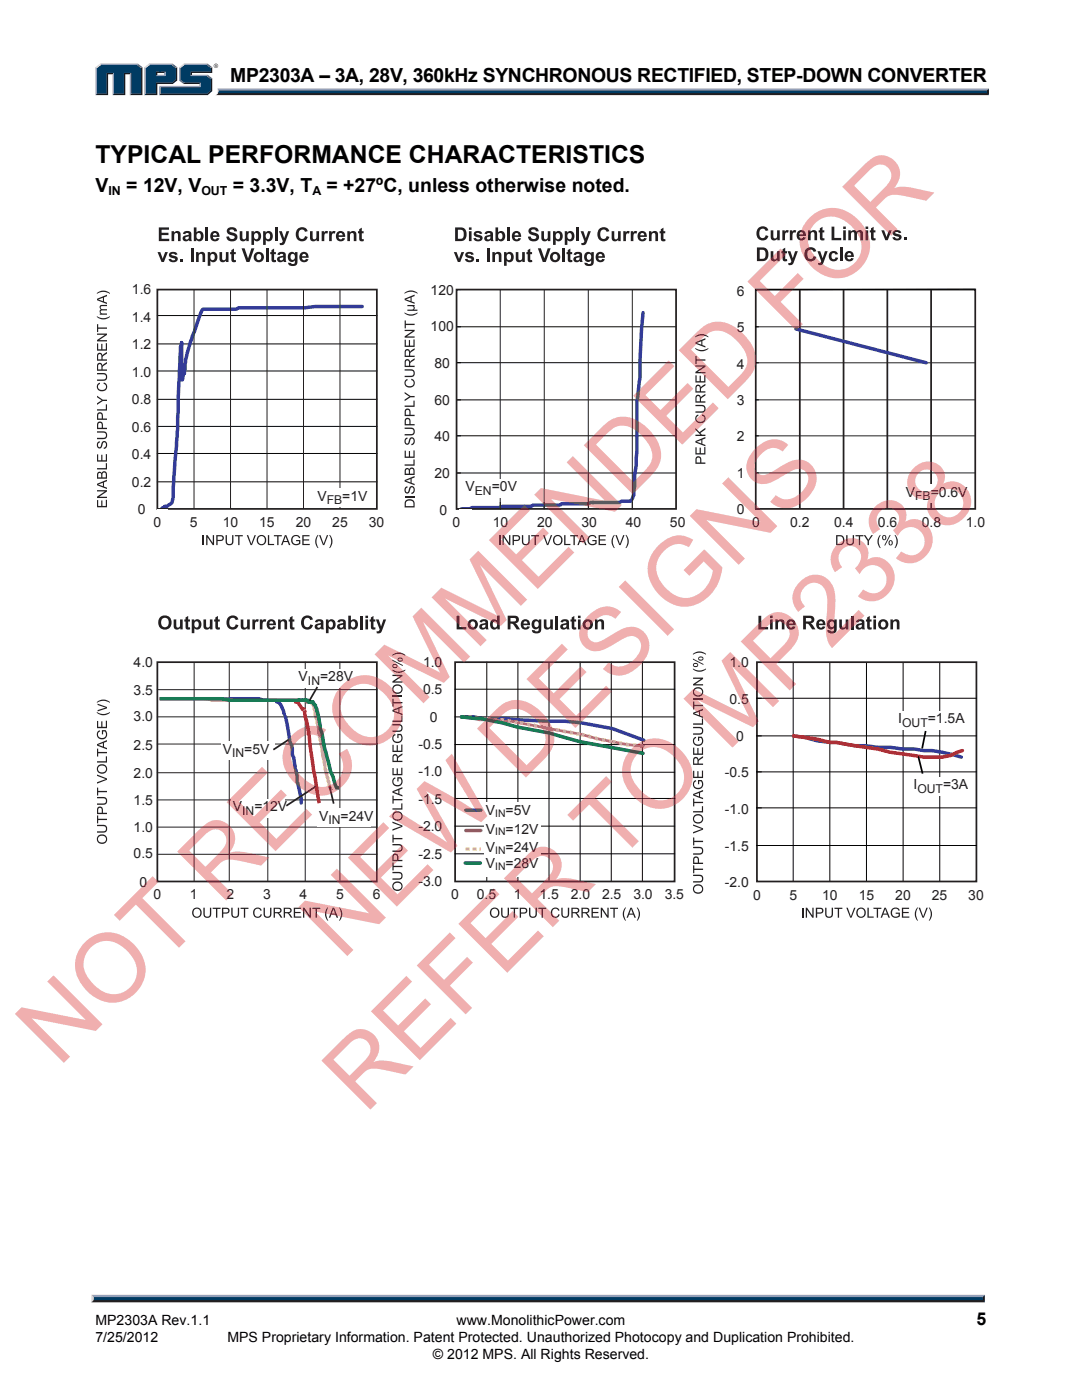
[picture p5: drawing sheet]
<svg xmlns="http://www.w3.org/2000/svg" width="216mm" height="279mm" viewBox="0 0 216 279" stroke-linecap="round" stroke-linejoin="round" font-family="sans-serif">
<defs><g id="words">
<g font-size="19.3" fill="#d92628">
<text x="68.3" y="191.9" transform="rotate(-45 68.3 191.9)">NEW DESIGNS</text>
<text x="11.7" y="213.2" transform="rotate(-45 11.7 213.2)">NOT RECOMMENDED FOR</text>
<text x="72.8" y="222.5" transform="rotate(-45 72.8 222.5)">REFER TO MP2338</text>
</g>
<text font-size="4.9" x="19" y="32.6">TYPICAL PERFORMANCE CHARACTERISTICS</text>
<g font-size="3.9">
<text x="46" y="16.3">MP2303A – 3A, 28V, 360kHz SYNCHRONOUS RECTIFIED, STEP-DOWN CONVERTER</text>
<text x="19" y="38.3">V</text>
<text x="25.2" y="38.3">= 12V, V</text>
<text x="46.5" y="38.3">= 3.3V, T</text>
<text x="65.2" y="38.3">= +27ºC, unless otherwise noted.</text>
</g>
<text font-size="3.5" x="194.9" y="264.5">5</text>
<g font-size="2.8" fill="#231f20">
<text x="26.3" y="58.7">1.6</text>
<text x="85.9" y="58.8">120</text>
<text x="147" y="59">6</text>
<text x="26.3" y="64.2">1.4</text>
<text x="26.3" y="69.7">1.2</text>
<text x="85.9" y="66.1">100</text>
<text x="147" y="66.3">5</text>
<text x="26.3" y="75.2">1.0</text>
<text x="86.7" y="73.5">80</text>
<text x="147" y="73.5">4</text>
<text x="26.3" y="80.7">0.8</text>
<text x="86.7" y="80.8">60</text>
<text x="147" y="80.8">3</text>
<text x="26.3" y="86.2">0.6</text>
<text x="86.7" y="88.1">40</text>
<text x="147" y="88.1">2</text>
<text x="26.3" y="91.7">0.4</text>
<text x="86.7" y="95.4">20</text>
<text x="147" y="95.4">1</text>
<text x="26.3" y="97.1">0.2</text>
<text x="63.3" y="99.9">V</text>
<text x="68.3" y="99.9">=1V</text>
<text x="92.9" y="98">V</text>
<text x="98.1" y="98">=0V</text>
<text x="180.8" y="99.2">V</text>
<text x="185.7" y="99.2">=0.6V</text>
<text x="27.5" y="102.6">0</text>
<text x="30.6" y="105.1">0</text>
<text x="37.9" y="105.1">5</text>
<text x="44.4" y="105.1">10</text>
<text x="51.7" y="105.1">15</text>
<text x="59" y="105.1">20</text>
<text x="66.3" y="105.1">25</text>
<text x="73.6" y="105.1">30</text>
<text x="87.7" y="102.7">0</text>
<text x="90.3" y="105.1">0</text>
<text x="98.3" y="105.1">10</text>
<text x="107.2" y="105.1">20</text>
<text x="116" y="105.1">30</text>
<text x="124.8" y="105.1">40</text>
<text x="133.7" y="105.1">50</text>
<text x="147" y="102.6">0</text>
<text x="150.1" y="105.1">0</text>
<text x="157.7" y="105.1">0.2</text>
<text x="166.4" y="105.1">0.4</text>
<text x="175.2" y="105.1">0.6</text>
<text x="183.9" y="105.1">0.8</text>
<text x="192.7" y="105.1">1.0</text>
<text x="26.7" y="133.2">4.0</text>
<text x="59.6" y="136">V</text>
<text x="63.9" y="136">=28V</text>
<text x="84.4" y="133.1">1.0</text>
<text x="145.6" y="133.2">1.0</text>
<text x="26.7" y="143.8">3.0</text>
<text x="26.7" y="138.7">3.5</text>
<text x="84.4" y="138.5">0.5</text>
<text x="85.8" y="144">0</text>
<text x="145.6" y="140.5">0.5</text>
<text x="26.7" y="149.7">2.5</text>
<text x="83.5" y="149.5">-0.5</text>
<text x="146.9" y="147.8">0</text>
<text x="179.2" y="144.3">I</text>
<text x="185.1" y="144.3">=1.5A</text>
<text x="26.7" y="155.3">2.0</text>
<text x="44.5" y="150.5">V</text>
<text x="48.8" y="150.5">=5V</text>
<text x="83.5" y="154.9">-1.0</text>
<text x="144.6" y="155.1">-0.5</text>
<text x="26.7" y="160.6">1.5</text>
<text x="46.5" y="161.9">V</text>
<text x="50.8" y="161.9">=12V</text>
<text x="83.5" y="160.4">-1.5</text>
<text x="182.3" y="157.5">I</text>
<text x="188.2" y="157.5">=3A</text>
<text x="26.7" y="166.1">1.0</text>
<text x="63.7" y="163.8">V</text>
<text x="68" y="163.8">=24V</text>
<text x="83.5" y="165.9">-2.0</text>
<text x="96.9" y="166.4">V</text>
<text x="96.9" y="162.7">V</text>
<text x="100.9" y="162.7">=5V</text>
<text x="100.9" y="166.4">=12V</text>
<text x="144.6" y="162.4">-1.0</text>
<text x="26.7" y="171.3">0.5</text>
<text x="83.5" y="171.4">-2.5</text>
<text x="96.9" y="173.2">V</text>
<text x="96.9" y="170.1">V</text>
<text x="100.9" y="170.1">=24V</text>
<text x="100.9" y="173.2">=28V</text>
<text x="144.6" y="169.8">-1.5</text>
<text x="27.8" y="177">0</text>
<text x="30.6" y="179.4">0</text>
<text x="37.9" y="179.4">1</text>
<text x="45.2" y="179.4">2</text>
<text x="52.5" y="179.4">3</text>
<text x="59.8" y="179.4">4</text>
<text x="67.1" y="179.4">5</text>
<text x="74.4" y="179.4">6</text>
<text x="83.5" y="176.8">-3.0</text>
<text x="90" y="179.5">0</text>
<text x="95.1" y="179.5">0.5</text>
<text x="102.5" y="179.5">1</text>
<text x="107.6" y="179.5">1.5</text>
<text x="113.9" y="179.5">2.0</text>
<text x="120.1" y="179.5">2.5</text>
<text x="126.4" y="179.5">3.0</text>
<text x="132.6" y="179.5">3.5</text>
<text x="144.6" y="177.1">-2.0</text>
<text x="150.3" y="179.7">0</text>
<text x="157.5" y="179.7">5</text>
<text x="164.1" y="179.7">10</text>
<text x="171.3" y="179.7">15</text>
<text x="178.6" y="179.7">20</text>
<text x="185.9" y="179.7">25</text>
<text x="193.2" y="179.7">30</text>
</g>
<g font-size="2.8">
<text x="19" y="267.9">7/25/2012</text>
<text x="19" y="264.5">MP2303A Rev.1.1</text>
<text x="45.4" y="267.9">MPS Proprietary Information. Patent Protected. Unauthorized Photocopy and Duplication Prohibited.</text>
<text x="91.1" y="264.5">www.MonolithicPower.com</text>
<text x="86.4" y="271.1">© 2012 MPS. All Rights Reserved.</text>
</g>
<g font-size="2.5">
<text x="21.6" y="38.9">IN</text>
<text x="40.2" y="38.9">OUT</text>
<text x="62.3" y="38.9">A</text>
</g>
<g font-size="2.4" fill="#231f20">
<text x="65.2" y="100.6">FB</text>
<text x="94.7" y="98.7">EN</text>
<text x="182.6" y="99.8">FB</text>
<text x="61.4" y="136.7">IN</text>
<text x="180" y="145">OUT</text>
<text x="46.3" y="151.2">IN</text>
<text x="183" y="158.2">OUT</text>
<text x="48.3" y="162.6">IN</text>
<text x="65.5" y="164.4">IN</text>
</g>
<g font-size="2.1" fill="#231f20">
<text x="98.8" y="163">IN</text>
<text x="98.8" y="166.7">IN</text>
<text x="98.8" y="170.4">IN</text>
<text x="98.8" y="173.5">IN</text>
</g>
</g></defs>
<path d="M18.7 259.2h177.4l.4 .7h-178.3z" fill="#231f20"/>
<path d="M18.3 258.4h178.2l-.4 .8h-177.4z" fill="#94a0b9"/>
<path d="M196.5 258.4v1.5l-.4-.4v-.6z" fill="#001339"/>
<path d="M18.7 258.9h177.4v.6h-177.4z" fill="#003b63"/>
<path d="M18.2 258.4l.5 .5v.5l-.5 .5z" fill="#dcddde"/>
<path d="M43.4 17.7h153.9l-.4 .6h-153.3z" fill="#94a0b9"/>
<path d="M43.6 18.3h153.3l.4 .7h-154.3l.4-.3z" fill="#231f20"/>
<path d="M196.9 18.1l.4-.4v1.3l-.4-.4z" fill="#001339"/>
<path d="M43.6 18.1h153.3v.5h-153.4z" fill="#003b63"/>
<path d="M43.4 17.7l.2 .5a.79 .79 0 0 1-.6 .8l.1-.1a1.24 1.24 0 0 0 .3-1.2z" fill="#dcddde"/>
<path d="M31.1 15.2l.3-.3h1.3l.3 .3z" fill="#94a0b9"/>
<g fill="#003b63">
<path d="M19.3 13.6l.8-.6h7.2l.9 .6v5.1h-2v-4.1h-1.5v4.1h-2v-4.1h-1.4v4.1h-2z"/>
<path d="M29.1 13.6l.8-.6h2.1v1.3h-.9v.9h1.9v-.9h-1.2v-1.3h2.5l.8 .6v2.3l-.8 .6h-3.2v2.2h-2z"/>
<path d="M32 17.4h8v-.9h-3.2l-.8-.6v-2.3l.8-.6h4.5l.8 .6v.7h-4.1v.9h3.3l.8 .6v2.2l-.8 .7h-9.3z"/>
</g>
<path d="M36.6 12.8h4.8" fill="none" stroke="#94a0b9" stroke-width=".27"/>
<path d="M35.7 13.4l.9-.7 .2 .3-.8 .6z" fill="#dcddde"/>
<path d="M35.9 13.4v2.7" fill="none" stroke="#94a0b9" stroke-width=".27"/>
<path d="M35.7 16.1l.3-.2 .8 .6-.2 .3z" fill="#547194"/>
<path d="M36.6 16.6h3.4" fill="none" stroke="#001339" stroke-width=".27"/>
<g fill="#94a0b9">
<path d="M31.8 17.1h8v-.3l.2-.3v.9h-8z"/>
<path d="M31.8 17.1l.2 .3v1.3l-.2 .3z"/>
</g>
<path d="M38 14.3h4.1v-.7l.3-.2v1.2h-4.1v.3l-.3 .3z" fill="#001339"/>
<path d="M38 15h3.4" fill="none" stroke="#94a0b9" stroke-width=".27"/>
<path d="M41.4 14.9l1 .7-.3 .2-.8-.6z" fill="#547194"/>
<g fill="#001339">
<path d="M31.8 19l.2-.3h9.3l.8-.7v-2.2l.3-.2v2.6l-1 .8z"/>
<path d="M31.1 16.5h3.2l.8-.6v-2.3l.3-.2v2.7l-.9 .7h-3.1v2.2h-2.6l.3-.3h2z"/>
</g>
<path d="M34.5 12.7l.9 .7-.3 .2-.8-.6z" fill="#547194"/>
<path d="M29.7 12.8h4.8" fill="none" stroke="#94a0b9" stroke-width=".27"/>
<path d="M28.8 13.4l.9-.7 .2 .3-.8 .6z" fill="#dcddde"/>
<path d="M28.9 13.4v5.6" fill="none" stroke="#94a0b9" stroke-width=".27"/>
<path d="M32.7 14.6l.3-.3v.9l-.3-.3z" fill="#94a0b9"/>
<g fill="#001339">
<path d="M31.1 14.3h1.9l-.3 .3h-1.3v.3l-.3 .3z"/>
<path d="M28.2 13.6l.2-.2v5.6h-2.5l.3-.3h2z"/>
</g>
<path d="M27.5 12.7l.9 .7-.2 .2-.9-.6z" fill="#547194"/>
<path d="M19.9 12.8h7.6" fill="none" stroke="#94a0b9" stroke-width=".27"/>
<path d="M19 13.4l.9-.7 .2 .3-.8 .6z" fill="#dcddde"/>
<path d="M19.2 13.4v5.6" fill="none" stroke="#94a0b9" stroke-width=".27"/>
<path d="M21.3 14.6h1.4l-.2 .2h-.9v4.2h-2.5l.2-.3h2z" fill="#001339"/>
<path d="M22.6 14.6v4.4" fill="none" stroke="#94a0b9" stroke-width=".27"/>
<path d="M24.7 14.6h1.5l-.3 .2h-.9v4.2h-2.5l.2-.3h2z" fill="#001339"/>
<path d="M26 14.6v4.4" fill="none" stroke="#94a0b9" stroke-width=".27"/>
<path d="M41.4 12.7l1 .7-.3 .2-.8-.6z" fill="#547194"/>
<path d="M42.6 13.1a.45 .45 0 0 1 .9 0 .45 .45 0 0 1-.9 0zM42.7 13.1a.4 .4 0 0 0 .8 0 .4 .4 0 0 0-.8 0zM42.9 12.9l.4 .1v.4l-.2-.2-.2 .2zM43 13v.1h.2z" fill="#231f20"/>
<path d="M159.6 57.8v43.8M168.3 57.8v43.8M177.1 57.8v43.8M185.8 57.8v43.8" fill="none" stroke="#231f20" stroke-width=".35"/>
<path d="M61.2 140h.5M61.9 140a1.84 1.84 0 0 1 .9 1.9l1.7 9M64.5 150.8l.6 3.6 .8 3" fill="none" stroke="#f6eb16" stroke-width=".7"/>
<path d="M61.7 140h.2" fill="none" stroke="#70cddd" stroke-width=".7"/>
<path d="M31.4 137.6h43.8M38.7 132.2v43.7M45.7 132.1v43.8M53.4 132.1v43.8M60.9 132.1v43.8M67.8 132.1v43.8M31.4 159.6h43.8M31.4 154.2h43.8M31.4 148.5h43.8M31.4 143.1h43.8M31.4 170.5h43.8M31.4 165.1h43.8" fill="none" stroke="#231f20" stroke-width=".2"/>
<path d="M97.1 132.1v43.8M103.3 132.1v43.8M109.6 132.1v43.8M115.8 132.1v43.8M122 132.1v43.8M128.2 132.1v43.8M158.3 132.2v43.7M165.6 132.2v43.7M172.9 132.2v43.7M180.2 132.2v43.7M187.5 132.2v43.7" fill="none" stroke="#020303" stroke-width=".2"/>
<g fill="#231f20">
<path d="M151.3 45.5a1.19 1.19 0 0 1 2 .5l-.5 .1a.67 .67 0 0 0-.9-.4 .67 .67 0 0 0-.4 .9 .67 .67 0 0 0 .4 .9 .67 .67 0 0 0 .9-.6l.5 .2a1.25 1.25 0 0 1-1.6 .8 1.25 1.25 0 0 1-.7-1.6z"/>
<path d="M153.8 46h.5v.9a.44 .44 0 0 0 0 .5 .44 .44 0 0 0 .6 .1l.1-.3 .1-1.2h.5v1.9h-.5v-.2a.71 .71 0 0 1-.8 .3 .71 .71 0 0 1-.5-.8z"/>
<path d="M156.1 46h.5v.2l.3-.3 .5 .1-.2 .5a.42 .42 0 0 0-.5 0 .42 .42 0 0 0-.1 .5v.9h-.5z"/>
<path d="M157.6 46h.5v.2l.3-.3 .5 .1-.2 .5a.42 .42 0 0 0-.5 0 .42 .42 0 0 0-.1 .5v.9h-.5z"/>
<path d="M161.2 46h.5v.3a.71 .71 0 0 1 .9-.4 .71 .71 0 0 1 .4 .8v1.2h-.5v-1.2a.39 .39 0 0 0-.5-.4 .39 .39 0 0 0-.2 .6v1h-.6z"/>
<path d="M163.6 45.6l.5-.3v.7h.4v.4h-.4v1l.1 .2 .3-.1v.4a.59 .59 0 0 1-.7 0 .59 .59 0 0 1-.2-.7v-.8h-.2v-.4h.2z"/>
<path d="M165.9 45.2h.6v2.3h1.4v.4h-2z"/>
<path d="M169.3 46h.5v.2l.3-.2 .4-.1 .4 .3a.68 .68 0 0 1 .8-.3 .68 .68 0 0 1 .5 .8v1.2h-.5l-.1-1.3a.33 .33 0 0 0-.4-.3 .33 .33 0 0 0-.2 .5v1.1h-.5v-1.3a.33 .33 0 0 0-.4-.3 .33 .33 0 0 0-.3 .4v1.2h-.5z"/>
<path d="M173.8 45.6l.5-.3v.7h.4v.4h-.4v1l.1 .2 .3-.1v.4a.59 .59 0 0 1-.7 0 .59 .59 0 0 1-.2-.7v-.8h-.2v-.4h.2z"/>
<path d="M175.9 46h.5l.5 1.3 .5-1.3h.5l-.8 1.9h-.4z"/>
<path d="M178.3 46.1a1.02 1.02 0 0 1 1.5 .3l-.5 .1a.34 .34 0 0 0-.3-.3 .34 .34 0 0 0-.3 .4h.1a.94 .94 0 0 1 1.1 .9 1.04 1.04 0 0 1-1.8-.1l.5-.1a.38 .38 0 0 0 .4 .4 .38 .38 0 0 0 .3-.4 1.08 1.08 0 0 1-1.2-.9z"/>
<path d="M180.4 47.4h.5v.5h-.5z"/>
<path d="M153.8 50.1h.5v.9a.44 .44 0 0 0 0 .6 .44 .44 0 0 0 .6 .1l.1-.3 .1-1.3h.5v2h-.5v-.3a.71 .71 0 0 1-.8 .3 .71 .71 0 0 1-.5-.7z"/>
<path d="M156.2 49.7l.5-.3v.7h.3v.5h-.3v.9l.1 .2h.2l.1 .4a.59 .59 0 0 1-.7 0 .59 .59 0 0 1-.2-.7v-.8h-.3v-.5h.3z"/>
<path d="M157.2 50.1h.5l.5 1.4 .5-1.4h.5l-.7 1.9a.87 .87 0 0 1-1.2 .9v-.4h.4l.2-.4z"/>
<path d="M160.9 49.7a1.19 1.19 0 0 1 2 .4l-.6 .2a.67 .67 0 0 0-.8-.4 .67 .67 0 0 0-.4 .8 .67 .67 0 0 0 .4 1 .67 .67 0 0 0 .9-.6l.5 .2a1.25 1.25 0 0 1-1.6 .8 1.25 1.25 0 0 1-.8-1.6z"/>
<path d="M163.1 50.1h.6l.4 1.4 .5-1.4h.6l-.7 1.9a.87 .87 0 0 1-1.2 .9l-.1-.4h.4l.3-.4z"/>
<path d="M165.6 50.4a.95 .95 0 0 1 1.6 .3l-.5 .1a.42 .42 0 0 0-.5-.3 .42 .42 0 0 0-.3 .6 .44 .44 0 0 0 .3 .6 .44 .44 0 0 0 .5-.3h.5a1 1 0 0 1-1.4 .7 1 1 0 0 1-.3-1.5z"/>
<path d="M167.6 49.4h.5v2.7h-.5z"/>
<path d="M159.2 46.2a.95 .95 0 0 1 1.2-.2 .95 .95 0 0 1 .4 1.1h-1.3a.4 .4 0 0 0 .3 .5 .4 .4 0 0 0 .5-.3l.5 .1a1 1 0 0 1-1.4 .5 1 1 0 0 1-.3-1.5zM159.6 46.4l-.1 .4h.8l-.3-.4z"/>
<path d="M168.2 45.2h.6v.5h-.6zM168.2 46h.6v1.9h-.6z"/>
<path d="M172.7 45.2h.5v.5h-.5zM172.7 46h.5v1.9h-.5z"/>
<path d="M151 49.4h1a1.41 1.41 0 0 1 1.3 1.1 1.41 1.41 0 0 1-.7 1.6h-1.6zM151.6 49.8v1.9a.98 .98 0 0 0 1.1-.6 .98 .98 0 0 0-.3-1.2z"/>
<path d="M168.8 50.4a.95 .95 0 0 1 1.1-.2 .95 .95 0 0 1 .5 1.1h-1.3a.4 .4 0 0 0 .2 .5 .4 .4 0 0 0 .5-.3l.5 .1a1 1 0 0 1-1.4 .4 1 1 0 0 1-.3-1.4zM169.2 50.6l-.1 .4h.8l-.3-.5z"/>
</g>
<path d="M151 132.2h43.8v43.7h-43.8z" fill="none" stroke="#231f20" stroke-width=".35"/>
<g fill="#231f20">
<path d="M160.1 181.2h.2v1.9h-.2z"/>
<path d="M160.8 181.2h.2l1.1 1.5v-1.5h.2v1.9h-.2l-1.1-1.5v1.5h-.2z"/>
<path d="M164.7 181.2h.2v1.1a.53 .53 0 0 0 .5 .6 .53 .53 0 0 0 .6-.6v-1.1h.2v1.1a.79 .79 0 0 1-.8 .9 .79 .79 0 0 1-.7-.9z"/>
<path d="M166.5 181.2h1.6v.2h-.7v1.7h-.2v-1.7h-.7z"/>
<path d="M168.9 181.2h.3l.6 1.7 .6-1.7h.3l-.8 1.9h-.3z"/>
<path d="M173.1 181.2h.3v1.7h.9v.2h-1.2z"/>
<path d="M174.3 181.2h1.6v.2h-.7v1.7h-.3v-1.7h-.6z"/>
<path d="M178.1 181.3a.92 .92 0 0 1 1.4 .4l-.2 .1a.74 .74 0 0 0-1.1-.3 .74 .74 0 0 0-.1 1.1 .82 .82 0 0 0 1.2 .1v-.3h-.6v-.3h.9v.8a1.08 1.08 0 0 1-1.6 0 1.08 1.08 0 0 1 .1-1.6z"/>
<path d="M180 181.2h1.4v.2h-1.2v.6h1.1v.2h-1.1v.7h1.2v.2h-1.4z"/>
<path d="M183 181.1h.2l-.2 .3a2.26 2.26 0 0 0 .2 2.3h-.2a2 2 0 0 1 0-2.6z"/>
<path d="M183.3 181.2h.3l.6 1.7 .7-1.7h.2l-.8 1.9h-.2z"/>
<path d="M185.3 181.1h.2a2 2 0 0 1 0 2.6h-.2a2.3 2.3 0 0 0 0-2.6z"/>
<path d="M151.3 122.9h.6v2.2h1.4v.5h-2z"/>
<path d="M154.7 123.6h.5v.3a.71 .71 0 0 1 .9-.3 .71 .71 0 0 1 .4 .8v1.2h-.5v-1.3a.39 .39 0 0 0-.5-.3 .39 .39 0 0 0-.3 .5v1.1h-.5z"/>
<path d="M167.5 123.6h.5v.9a.44 .44 0 0 0 0 .6 .44 .44 0 0 0 .6 .1l.1-.3v-1.3h.6v2h-.5v-.3a.71 .71 0 0 1-.9 .3 .71 .71 0 0 1-.4-.7z"/>
<path d="M169.8 122.9h.5v2.7h-.5z"/>
<path d="M173 123.2l.6-.3v.7h.3v.4h-.3v1v.2h.3l.1 .4a.59 .59 0 0 1-.8 0 .59 .59 0 0 1-.2-.7v-.9h-.2v-.4h.2z"/>
<path d="M177.7 123.6h.5v.3a.71 .71 0 0 1 .8-.3 .71 .71 0 0 1 .5 .8v1.2h-.5l-.1-1.3a.39 .39 0 0 0-.4-.3 .39 .39 0 0 0-.3 .5v1.1h-.5z"/>
<path d="M78.3 174h1.2a.79 .79 0 0 1 .8 .8 .79 .79 0 0 1-.8 .8h-1.2v-.3h1.2a.53 .53 0 0 0 .6-.5 .53 .53 0 0 0-.6-.5h-1.2z"/>
<path d="M78.3 172.1h.2v.7h1.8v.3h-1.8v.6h-.2z"/>
<path d="M78.3 168.4h1.2a.79 .79 0 0 1 .8 .8 .79 .79 0 0 1-.8 .8h-1.2v-.3h1.2a.53 .53 0 0 0 .6-.5 .53 .53 0 0 0-.6-.5h-1.2z"/>
<path d="M78.3 166.6h.2v.6h1.8v.3h-1.8v.7h-.2z"/>
<path d="M78.3 164l2 .7v.3l-2 .8v-.3l1.8-.6-1.8-.7z"/>
<path d="M78.3 161.3h1.8v-1h.2v1.3h-2z"/>
<path d="M78.3 158.8h.2v.7h1.8v.2h-1.8v.7h-.2z"/>
<path d="M78.5 155.3l.4-.2v.3a.74 .74 0 0 0-.3 1 .74 .74 0 0 0 1.1 .2 .82 .82 0 0 0 .2-1.2h-.4v.6h-.2v-.9h.7a1.03 1.03 0 0 1 .2 1.5 1.03 1.03 0 0 1-1.5 .1 1.03 1.03 0 0 1-.2-1.4z"/>
<path d="M78.3 153.3h.2v1.2h.6v-1.1h.3v1.1h.7v-1.3h.2v1.5h-2z"/>
<path d="M78.3 148.6h.2v1.2h.6v-1.1h.3v1.1h.7v-1.2h.2v1.5h-2z"/>
<path d="M78.5 146.6l.4-.1v.2a.74 .74 0 0 0-.3 1.1 .74 .74 0 0 0 1.1 .1 .82 .82 0 0 0 .2-1.2h-.4v.6h-.2v-.8h.7a1.03 1.03 0 0 1 .2 1.4 1.03 1.03 0 0 1-1.5 .2 1.03 1.03 0 0 1-.2-1.5z"/>
<path d="M78.3 144.5h1.2a.79 .79 0 0 1 .8 .8 .79 .79 0 0 1-.8 .8h-1.2v-.3h1.2a.53 .53 0 0 0 .6-.5 .53 .53 0 0 0-.6-.5h-1.2z"/>
<path d="M78.3 143.8h1.8v-1h.2v1.3h-2z"/>
<path d="M78.3 139.4h.2v.7h1.8v.3h-1.8v.6h-.2z"/>
<path d="M78.3 138.9h2v.2h-2z"/>
<path d="M78.3 134.7h2v.2l-1.6 1.1h1.6v.2h-2v-.2l1.6-1.1h-1.6z"/>
<path d="M78.3 133.6l.3 .2a2.27 2.27 0 0 0 2.3-.2v.2a2.01 2.01 0 0 1-2.6 0z"/>
<path d="M78.3 130.7a2.01 2.01 0 0 1 2.6 0v.2a2.31 2.31 0 0 0-2.6 0z"/>
<path d="M100 181.2h.3v1.1a.53 .53 0 0 0 .5 .6 .53 .53 0 0 0 .5-.6v-1.1h.3v1.1a.79 .79 0 0 1-.8 .9 .79 .79 0 0 1-.8-.9z"/>
<path d="M101.9 181.2h1.5v.2h-.6v1.7h-.3v-1.7h-.6z"/>
<path d="M105.6 181.2h.2v1.1a.53 .53 0 0 0 .5 .6 .53 .53 0 0 0 .6-.6v-1.1h.2v1.1a.79 .79 0 0 1-.8 .9 .79 .79 0 0 1-.7-.9z"/>
<path d="M107.4 181.2h1.6v.2h-.7v1.7h-.2v-1.7h-.7z"/>
<path d="M110.2 181.3a.87 .87 0 0 1 1.4 .4l-.2 .1a.67 .67 0 0 0-1-.3 .67 .67 0 0 0-.2 .9 .6 .6 0 0 0 .6 .6 .6 .6 0 0 0 .6-.6l.3 .1a.94 .94 0 0 1-1.3 .6 .94 .94 0 0 1-.4-1.3z"/>
<path d="M112 181.2h.3v1.1a.53 .53 0 0 0 .5 .6 .53 .53 0 0 0 .5-.6v-1.1h.3v1.1a.79 .79 0 0 1-.8 .9 .79 .79 0 0 1-.8-.9z"/>
<path d="M118 181.2h1.5v.2h-1.2v.6h1.1v.2h-1.1v.7h1.2v.2h-1.5z"/>
<path d="M119.9 181.2h.2l1.1 1.5v-1.5h.2v1.9h-.2l-1.1-1.5v1.5h-.2z"/>
<path d="M121.7 181.2h1.6v.2h-.6v1.7h-.3v-1.7h-.7z"/>
<path d="M124.7 181.1h.2l-.1 .3a2.26 2.26 0 0 0 .1 2.3h-.2a2 2 0 0 1 0-2.6z"/>
<path d="M127 181.1h.2a2 2 0 0 1 0 2.6h-.2a2.3 2.3 0 0 0 0-2.6z"/>
<path d="M91.1 122.9h.6v2.2h1.3v.5h-1.9z"/>
<path d="M108.5 123.6h.5v.9a.44 .44 0 0 0 .1 .6 .44 .44 0 0 0 .5 .1l.2-.3v-1.3h.5v2h-.5v-.3a.71 .71 0 0 1-.8 .3 .71 .71 0 0 1-.5-.7z"/>
<path d="M110.9 122.9h.5v2.7h-.5z"/>
<path d="M114.1 123.2l.5-.3v.7h.4v.4h-.4v1l.1 .2h.3v.4a.59 .59 0 0 1-.7 0 .59 .59 0 0 1-.2-.7v-.9h-.3v-.4h.3z"/>
<path d="M118.7 123.6h.5v.3a.71 .71 0 0 1 .9-.3 .71 .71 0 0 1 .4 .8v1.2h-.5v-1.3a.39 .39 0 0 0-.5-.3 .39 .39 0 0 0-.3 .5v1.1h-.5z"/>
<path d="M162.8 181.2h.7a.61 .61 0 0 1 .8 .5 .61 .61 0 0 1-.7 .6h-.5v.8h-.3zM163.1 181.4v.7h.7a.36 .36 0 0 0 .2-.5 .36 .36 0 0 0-.4-.2z"/>
<path d="M170.9 182.2a.99 .99 0 0 1 1.9 0 .99 .99 0 0 1-1.9 0zM171.3 181.5a.77 .77 0 0 0-.1 1.1 .77 .77 0 0 0 1.1 .1 .77 .77 0 0 0 .1-1 .77 .77 0 0 0-1.1-.2z"/>
<path d="M176.5 181.2h.3l.8 1.9h-.3l-.3-.6h-.8l-.2 .6h-.3zM176.6 181.4l-.3 .9h.7z"/>
<path d="M153.7 122.9h.5v.5h-.5zM153.7 123.6h.5v2h-.5z"/>
<path d="M157.2 123.9a.95 .95 0 0 1 1.1-.2 .95 .95 0 0 1 .5 1.1h-1.4a.4 .4 0 0 0 .3 .5 .4 .4 0 0 0 .5-.3l.5 .1a1 1 0 0 1-1.4 .4 1 1 0 0 1-.3-1.4zM157.6 124.1l-.1 .3h.7l-.2-.4z"/>
<path d="M160.3 122.9h1.1a.79 .79 0 0 1 1.1 .5 .79 .79 0 0 1-.7 1l.9 1.2h-.6l-.4-.6a.74 .74 0 0 0-.9-.5v1.1h-.5zM160.8 123.3v.7h.4a.42 .42 0 0 0 .6 0 .42 .42 0 0 0 0-.6z"/>
<path d="M163.1 123.9a.95 .95 0 0 1 1.2-.2 .95 .95 0 0 1 .4 1.1h-1.3a.4 .4 0 0 0 .3 .5 .4 .4 0 0 0 .5-.3l.5 .1a1 1 0 0 1-1.4 .4 1 1 0 0 1-.3-1.4zM163.5 124.1l-.1 .3h.8l-.3-.4z"/>
<path d="M165.3 123.8l.6-.2 .6 .3v-.3h.5v1.8a.95 .95 0 0 1-.8 1 .95 .95 0 0 1-1.1-.7l.6 .1a.4 .4 0 0 0 .5 .2 .4 .4 0 0 0 .2-.4v-.3a.86 .86 0 0 1-1.1 .1 .86 .86 0 0 1-.3-1.1zM165.7 124.1a.55 .55 0 0 0-.1 .8 .55 .55 0 0 0 .7 .1 .55 .55 0 0 0 .1-.7 .55 .55 0 0 0-.7-.2z"/>
<path d="M170.9 123.8a.87 .87 0 0 1 1-.2 .87 .87 0 0 1 .6 .7l.1 1.3h-.5l-.1-.2a.64 .64 0 0 1-1 .1 .64 .64 0 0 1 .2-1l.8-.2a.36 .36 0 0 0-.3-.3 .36 .36 0 0 0-.4 .2l-.5-.1zM171.4 124.8a.35 .35 0 0 0 .3 .5 .35 .35 0 0 0 .3-.5v-.1z"/>
<path d="M174.3 122.9h.5v.5h-.5zM174.3 123.6h.5v2h-.5z"/>
<path d="M175.2 124.6a1.05 1.05 0 0 1 2.1 0 1.05 1.05 0 0 1-2.1 0zM175.9 124.2a.55 .55 0 0 0-.1 .8 .55 .55 0 0 0 .9 0 .56 .56 0 0 0-.1-.8 .56 .56 0 0 0-.7 0z"/>
<path d="M78.3 176.8a1 1 0 0 1 2 0 1 1 0 0 1-2 0zM78.7 176.4a.73 .73 0 0 0 .1 .9 .73 .73 0 0 0 1 .1 .73 .73 0 0 0 .1-1l-.6-.2z"/>
<path d="M78.5 170.5a.62 .62 0 0 1 .7-.1 .62 .62 0 0 1 .3 .7v.5h.8v.3h-2v-1.1zM78.6 170.8l-.1 .8h.8l-.1-.9-.3-.1z"/>
<path d="M78.3 162.8a1 1 0 0 1 2 0 1 1 0 0 1-2 0zM78.7 162.4a.73 .73 0 0 0 .1 .9 .73 .73 0 0 0 1 .1 .73 .73 0 0 0 .1-1l-.6-.2z"/>
<path d="M78.3 157.9l2-.8v.3l-.6 .2v.9l.6 .2v.3l-2-.8zM78.5 158.1l1 .3v-.7z"/>
<path d="M78.4 150.7a.55 .55 0 0 1 .6-.2 .55 .55 0 0 1 .4 .6l.9-.8v.4l-.8 .5-.1 .3v.3h.9v.3h-2zM78.6 150.9l-.1 .9h.7v-.5a.35 .35 0 0 0-.1-.5 .35 .35 0 0 0-.5 .1z"/>
<path d="M78.3 141.7l2-.8v.3l-.6 .2v.8l.6 .3v.2l-2-.7zM78.5 141.8l1 .4v-.7z"/>
<path d="M78.3 137.5a1 1 0 0 1 2 0 1 1 0 0 1-2 0zM78.7 137a.73 .73 0 0 0 .1 1 .73 .73 0 0 0 1 0 .73 .73 0 0 0 .1-1l-.6-.2z"/>
<path d="M78.3 131.6l2.1 1.1v.2l-2.1-1.1zM78.4 132.6a.48 .48 0 0 1 .8 0 .48 .48 0 0 1-.2 .7h-.4a.4 .4 0 0 1-.3-.3 .4 .4 0 0 1 .1-.4zM78.5 132.8a.31 .31 0 0 0 .3 .3 .31 .31 0 0 0 .3-.3zM79.5 131.3a.48 .48 0 0 1 .7 0 .48 .48 0 0 1-.1 .7h-.5a.4 .4 0 0 1-.3-.3 .4 .4 0 0 1 .2-.4zM79.6 131.5l-.1 .1a.31 .31 0 0 0 .4 .3 .31 .31 0 0 0 .2-.4z"/>
<path d="M97.7 182.2a1 1 0 0 1 2 0 1 1 0 0 1-2 0zM98.2 181.5a.77 .77 0 0 0-.1 1.1 .77 .77 0 0 0 1.1 .1 .77 .77 0 0 0 .1-1 .77 .77 0 0 0-1.1-.2z"/>
<path d="M103.7 181.2h.8a.61 .61 0 0 1 .7 .5 .61 .61 0 0 1-.7 .6h-.5v.8h-.3zM104 181.4v.7h.7a.36 .36 0 0 0 .2-.5 .36 .36 0 0 0-.4-.2z"/>
<path d="M114 181.2h.9a.55 .55 0 0 1 .7 .4 .55 .55 0 0 1-.6 .6l.8 .9h-.4l-.5-.7-.3-.1h-.3v.8h-.3zM114.3 181.4v.6h.5a.35 .35 0 0 0 .5-.3 .35 .35 0 0 0-.4-.3z"/>
<path d="M116 181.2h.9a.55 .55 0 0 1 .7 .4 .55 .55 0 0 1-.5 .6l.7 .9h-.4l-.5-.7-.3-.1h-.3v.8h-.3zM116.3 181.4v.6h.6a.35 .35 0 0 0 .4-.3 .35 .35 0 0 0-.4-.3z"/>
<path d="M125.8 181.2h.3l.8 1.9h-.3l-.2-.6h-.9l-.2 .6h-.3zM125.9 181.4l-.3 .9h.7z"/>
<path d="M93.3 124.6a1.05 1.05 0 0 1 2.1 0 1.05 1.05 0 0 1-2.1 0zM94 124.2a.55 .55 0 0 0-.1 .8 .55 .55 0 0 0 .9-.1 .56 .56 0 0 0-.1-.7 .56 .56 0 0 0-.7 0z"/>
<path d="M95.8 123.8a.87 .87 0 0 1 1-.2 .87 .87 0 0 1 .6 .7l.1 1.3h-.5l-.1-.2a.64 .64 0 0 1-1.1 .1 .64 .64 0 0 1 .3-1l.8-.2a.36 .36 0 0 0-.3-.3 .36 .36 0 0 0-.4 .2l-.5-.1zM96.3 124.8a.35 .35 0 0 0 .3 .5 .35 .35 0 0 0 .3-.5v-.1z"/>
<path d="M98 123.8l.6-.2 .6 .3v-1h.5v2.7h-.5v-.3a.82 .82 0 0 1-1 .3 .82 .82 0 0 1-.4-1zM98.4 124.1a.57 .57 0 0 0-.1 .8 .57 .57 0 0 0 .8 .2 .57 .57 0 0 0 .1-.8 .57 .57 0 0 0-.8-.2z"/>
<path d="M101.3 122.9h1.2a.79 .79 0 0 1 1 .5 .79 .79 0 0 1-.7 1l1 1.2h-.7l-.4-.6a.74 .74 0 0 0-.8-.5v1.1h-.6zM101.9 123.3v.7h.4a.42 .42 0 0 0 .6 0 .42 .42 0 0 0-.1-.6z"/>
<path d="M104.2 123.9a.95 .95 0 0 1 1.1-.2 .95 .95 0 0 1 .5 1.1h-1.4a.4 .4 0 0 0 .3 .5 .4 .4 0 0 0 .5-.3l.5 .1a1 1 0 0 1-1.4 .4 1 1 0 0 1-.3-1.4zM104.6 124.1l-.1 .3h.7l-.2-.4z"/>
<path d="M106.3 123.8l.6-.2 .6 .3v-.3h.5v1.8a.95 .95 0 0 1-.8 1 .95 .95 0 0 1-1.1-.7l.6 .1a.4 .4 0 0 0 .5 .2 .4 .4 0 0 0 .3-.4v-.3a.86 .86 0 0 1-1.1 .1 .86 .86 0 0 1-.3-1.1zM106.7 124.1a.55 .55 0 0 0-.1 .8 .55 .55 0 0 0 .8 .1 .55 .55 0 0 0 .1-.7 .55 .55 0 0 0-.8-.2z"/>
<path d="M112 123.8a.87 .87 0 0 1 .9-.2 .87 .87 0 0 1 .6 .7l.2 1.3h-.6v-.2a.64 .64 0 0 1-1.1 .1 .64 .64 0 0 1 .3-1l.7-.2a.36 .36 0 0 0-.3-.3 .36 .36 0 0 0-.4 .2l-.5-.1zM112.4 124.8a.35 .35 0 0 0 .4 .5 .35 .35 0 0 0 .2-.5v-.1z"/>
<path d="M115.3 122.9h.6v.5h-.6zM115.3 123.6h.6v2h-.6z"/>
<path d="M116.3 124.6a1.04 1.04 0 0 1 2 0 1.04 1.04 0 0 1-2 0zM116.9 124.2a.55 .55 0 0 0 0 .8 .55 .55 0 0 0 .8-.1 .56 .56 0 0 0 0-.7 .56 .56 0 0 0-.8 0z"/>
</g>
<path d="M31.4 132.1h43.8v43.8h-43.8z" fill="none" stroke="#231f20" stroke-width=".35"/>
<g fill="#231f20">
<path d="M19.4 164.6h1.1a.79 .79 0 0 1 .9 .8 .79 .79 0 0 1-.9 .8h-1.1v-.3h1.1a.53 .53 0 0 0 .6-.5 .53 .53 0 0 0-.6-.5h-1.1z"/>
<path d="M19.4 162.7h.2v.7h1.7v.3h-1.7v.6h-.2z"/>
<path d="M19.4 159.1h1.1a.79 .79 0 0 1 .9 .7 .79 .79 0 0 1-.9 .8h-1.1v-.2h1.1a.53 .53 0 0 0 .6-.6 .53 .53 0 0 0-.6-.5h-1.1z"/>
<path d="M19.4 157.2h.2v.6h1.7v.3h-1.7v.7h-.2z"/>
<path d="M19.4 154.6l1.9 .8v.2l-1.9 .8v-.3l1.7-.6-1.7-.7z"/>
<path d="M19.4 151.9h1.7v-1h.2v1.3h-1.9z"/>
<path d="M19.4 149.4h.2v.7h1.7v.2h-1.7v.7h-.2z"/>
<path d="M19.6 145.9l.3-.2 .1 .3a.74 .74 0 0 0-.3 1.1 .74 .74 0 0 0 1.1 .1 .82 .82 0 0 0 .1-1.2h-.3v.6h-.3v-.9h.8a1.03 1.03 0 0 1 .1 1.5 1.03 1.03 0 0 1-1.4 .1 1.03 1.03 0 0 1-.2-1.4z"/>
<path d="M19.4 143.9h.2v1.2h.6v-1.1h.2v1.1h.7v-1.3h.2v1.5h-1.9z"/>
<path d="M19.3 142.1l.3 .2a2.27 2.27 0 0 0 2.3-.2v.2a2.01 2.01 0 0 1-2.6 0z"/>
<path d="M19.5 140.4l1.8 .7v.3l-1.8 .6v-.3l1.6-.5-1.6-.5z"/>
<path d="M19.3 140.1a2.01 2.01 0 0 1 2.6 0v.2a2.31 2.31 0 0 0-2.6 0z"/>
<path d="M40.6 181.2h.2v1.1a.53 .53 0 0 0 .6 .6 .53 .53 0 0 0 .5-.6v-1.1h.3v1.1a.79 .79 0 0 1-.8 .9 .79 .79 0 0 1-.8-.9z"/>
<path d="M42.4 181.2h1.6v.2h-.6v1.7h-.3v-1.7h-.7z"/>
<path d="M46.2 181.2h.2v1.1a.53 .53 0 0 0 .5 .6 .53 .53 0 0 0 .6-.6v-1.1h.2v1.1a.79 .79 0 0 1-.8 .9 .79 .79 0 0 1-.7-.9z"/>
<path d="M48 181.2h1.6v.2h-.7v1.7h-.2v-1.7h-.7z"/>
<path d="M50.8 181.3a.87 .87 0 0 1 1.4 .4l-.2 .1a.67 .67 0 0 0-1-.3 .67 .67 0 0 0-.2 .9 .6 .6 0 0 0 .6 .6 .6 .6 0 0 0 .6-.6l.3 .1a.94 .94 0 0 1-1.3 .6 .94 .94 0 0 1-.4-1.3z"/>
<path d="M52.6 181.2h.3v1.1a.53 .53 0 0 0 .5 .6 .53 .53 0 0 0 .5-.6v-1.1h.3v1.1a.79 .79 0 0 1-.8 .9 .79 .79 0 0 1-.8-.9z"/>
<path d="M58.6 181.2h1.5v.2h-1.2v.6h1.1v.2h-1.1v.7h1.2v.2h-1.5z"/>
<path d="M60.5 181.2h.2l1.1 1.5v-1.5h.2v1.9h-.2l-1.1-1.5v1.5h-.2z"/>
<path d="M62.3 181.2h1.6v.2h-.7v1.7h-.2v-1.7h-.7z"/>
<path d="M65.3 181.1h.2l-.2 .3a2.26 2.26 0 0 0 .2 2.3h-.2a2 2 0 0 1 0-2.6z"/>
<path d="M67.6 181.1h.2a2 2 0 0 1 0 2.6h-.2a2.3 2.3 0 0 0 0-2.6z"/>
<path d="M34.6 123.6h.6v.9a.44 .44 0 0 0 0 .6 .44 .44 0 0 0 .5 .1l.2-.3v-1.3h.6v2h-.5v-.3a.71 .71 0 0 1-.9 .3 .71 .71 0 0 1-.5-.7z"/>
<path d="M37 123.2l.5-.3v.7h.4v.4h-.4v1l.1 .2h.3v.4a.59 .59 0 0 1-.7 0 .59 .59 0 0 1-.2-.7v-.9h-.2v-.4h.2z"/>
<path d="M40.6 123.6h.5v.9a.44 .44 0 0 0 0 .6 .44 .44 0 0 0 .6 .1l.2-.3v-1.3h.5v2h-.5v-.3a.71 .71 0 0 1-.8 .3 .71 .71 0 0 1-.5-.7z"/>
<path d="M43 123.2l.5-.3v.7h.4v.4h-.4v1l.1 .2h.3v.4a.59 .59 0 0 1-.7 0 .59 .59 0 0 1-.2-.7v-.9h-.3v-.4h.3z"/>
<path d="M45.5 123.2a1.19 1.19 0 0 1 2.1 .4l-.6 .2a.67 .67 0 0 0-.8-.5 .67 .67 0 0 0-.4 .9 .67 .67 0 0 0 .4 .9 .67 .67 0 0 0 .8-.5l.6 .2a1.25 1.25 0 0 1-1.6 .8 1.25 1.25 0 0 1-.8-1.7z"/>
<path d="M48 123.6h.6v.9a.44 .44 0 0 0 0 .6 .44 .44 0 0 0 .5 .1l.2-.3v-1.3h.5v2h-.4v-.3a.71 .71 0 0 1-.9 .3 .71 .71 0 0 1-.5-.7z"/>
<path d="M50.4 123.6h.4v.3l.4-.3 .4 .1-.1 .4a.42 .42 0 0 0-.5 .1 .42 .42 0 0 0-.1 .5v.9h-.5z"/>
<path d="M51.8 123.6h.5v.3l.4-.3 .4 .1-.1 .4a.42 .42 0 0 0-.6 .1 .42 .42 0 0 0 0 .5v.9h-.6z"/>
<path d="M55.5 123.6h.5v.3a.71 .71 0 0 1 .8-.3 .71 .71 0 0 1 .5 .8v1.2h-.5v-1.3a.39 .39 0 0 0-.5-.3 .39 .39 0 0 0-.3 .5v1.1h-.5z"/>
<path d="M57.8 123.2l.6-.3v.7h.3v.4h-.3v1l.1 .2h.2l.1 .4a.59 .59 0 0 1-.7 0 .59 .59 0 0 1-.3-.7v-.9h-.2v-.4h.2z"/>
<path d="M60.4 123.2a1.19 1.19 0 0 1 2 .4l-.5 .2a.67 .67 0 0 0-.9-.5 .67 .67 0 0 0-.4 .9 .67 .67 0 0 0 .5 .9 .67 .67 0 0 0 .8-.5l.6 .2a1.25 1.25 0 0 1-1.7 .8 1.25 1.25 0 0 1-.7-1.7z"/>
<path d="M71.9 122.9h.5v2.7h-.5z"/>
<path d="M74 123.2l.5-.3v.7h.4v.4h-.4v1l.1 .2h.3v.4a.59 .59 0 0 1-.7 0 .59 .59 0 0 1-.2-.7v-.9h-.2v-.4h.2z"/>
<path d="M75 123.6h.6l.4 1.4 .5-1.4h.5l-.7 1.9a.87 .87 0 0 1-1.1 .9l-.1-.4h.4l.3-.4z"/>
<path d="M19.4 167.4a1 1 0 0 1 2 0 1 1 0 0 1-2 0zM19.8 167a.73 .73 0 0 0 .1 1 .73 .73 0 0 0 .9 0 .73 .73 0 0 0 .1-1l-.5-.2z"/>
<path d="M19.6 161.1a.62 .62 0 0 1 .7-.1 .62 .62 0 0 1 .2 .7v.5h.8v.3h-1.9v-1.1zM19.7 161.4l-.1 .8h.7l-.1-.9-.3-.1z"/>
<path d="M19.4 153.4a1 1 0 0 1 2 0 1 1 0 0 1-2 0zM19.8 153a.73 .73 0 0 0 .1 1 .73 .73 0 0 0 .9 0 .73 .73 0 0 0 .1-1l-.5-.2z"/>
<path d="M19.4 148.5l1.9-.8v.3l-.6 .2v.9l.6 .2v.3l-1.9-.8zM19.6 148.7l.9 .3v-.7z"/>
<path d="M38.3 182.2a1 1 0 0 1 2 0 1 1 0 0 1-2 0zM38.8 181.5a.77 .77 0 0 0-.1 1.1 .77 .77 0 0 0 1.1 .1 .77 .77 0 0 0 .1-1 .77 .77 0 0 0-1.1-.2z"/>
<path d="M44.3 181.2h.7a.61 .61 0 0 1 .8 .5 .61 .61 0 0 1-.7 .6h-.5v.8h-.3zM44.6 181.4v.7h.7a.36 .36 0 0 0 .2-.5 .36 .36 0 0 0-.4-.2z"/>
<path d="M54.6 181.2h.9a.55 .55 0 0 1 .7 .4 .55 .55 0 0 1-.6 .6l.8 .9h-.4l-.5-.7-.3-.1h-.3v.8h-.3zM54.9 181.4v.6h.5a.35 .35 0 0 0 .5-.3 .35 .35 0 0 0-.4-.3z"/>
<path d="M56.6 181.2h.9a.55 .55 0 0 1 .7 .4 .55 .55 0 0 1-.6 .6l.8 .9h-.4l-.5-.7-.3-.1h-.3v.8h-.3zM56.9 181.4v.6h.5a.35 .35 0 0 0 .5-.3 .35 .35 0 0 0-.4-.3z"/>
<path d="M66.4 181.2h.3l.8 1.9h-.3l-.3-.6h-.8l-.2 .6h-.3zM66.5 181.4l-.3 .9h.7z"/>
<path d="M32 123.2a1.38 1.38 0 0 1 1.9 .1 1.38 1.38 0 0 1-.2 2 1.38 1.38 0 0 1-1.9-.2 1.7 1.7 0 0 1 .2-1.9zM32.4 123.5a.92 .92 0 0 0-.2 1.2 .92 .92 0 0 0 1.1 .4 .93 .93 0 0 0 .4-1.2 .93 .93 0 0 0-1.2-.5z"/>
<path d="M38.3 123.6h.4v.3a.82 .82 0 0 1 1.1-.2 .82 .82 0 0 1 .4 .9 .82 .82 0 0 1-.4 .9 .82 .82 0 0 1-1-.1v1h-.5zM38.9 124.1a.57 .57 0 0 0-.1 .8 .57 .57 0 0 0 .7 .2 .57 .57 0 0 0 .1-.8 .57 .57 0 0 0-.7-.2z"/>
<path d="M53.5 123.9a.95 .95 0 0 1 1.1-.2 .95 .95 0 0 1 .5 1.1h-1.4a.4 .4 0 0 0 .3 .5 .4 .4 0 0 0 .5-.3l.5 .1a1 1 0 0 1-1.4 .4 1 1 0 0 1-.3-1.4zM53.9 124.1l-.1 .3h.7l-.2-.4z"/>
<path d="M63 123.8a.87 .87 0 0 1 .9-.2 .87 .87 0 0 1 .6 .7l.1 1.3h-.5v-.2a.65 .65 0 0 1-1.1 .1 .65 .65 0 0 1 .3-1l.7-.2a.36 .36 0 0 0-.3-.3 .36 .36 0 0 0-.4 .2l-.5-.1zM63.4 124.8a.35 .35 0 0 0 .4 .5 .35 .35 0 0 0 .2-.5v-.1z"/>
<path d="M65 123.6h.5v.3a.82 .82 0 0 1 1-.2 .82 .82 0 0 1 .5 .9 .82 .82 0 0 1-.4 .9 .82 .82 0 0 1-1-.1v1h-.6zM65.7 124.1a.57 .57 0 0 0-.1 .8 .57 .57 0 0 0 .7 .2 .57 .57 0 0 0 .1-.8 .57 .57 0 0 0-.7-.2z"/>
<path d="M67.5 123.8a.87 .87 0 0 1 .9-.2 .87 .87 0 0 1 .6 .7l.1 1.3h-.5l-.1-.2a.65 .65 0 0 1-1 .1 .65 .65 0 0 1 .2-1l.8-.2a.36 .36 0 0 0-.3-.3 .36 .36 0 0 0-.4 .2l-.5-.1zM67.9 124.8a.35 .35 0 0 0 .3 .5 .35 .35 0 0 0 .3-.5v-.1z"/>
<path d="M69.5 122.9h.5v1a.88 .88 0 0 1 1.2-.1 .88 .88 0 0 1 .2 1.1 .78 .78 0 0 1-.6 .7 .78 .78 0 0 1-.8-.3v.3h-.5zM70.1 124.1a.58 .58 0 0 0-.1 .8 .58 .58 0 0 0 .8 .2 .58 .58 0 0 0 .1-.8 .58 .58 0 0 0-.8-.2z"/>
<path d="M72.9 122.9h.5v.5h-.5zM72.9 123.6h.5v2h-.5z"/>
</g>
<path d="M150.8 57.8h43.8v43.8h-43.8z" fill="none" stroke="#231f20" stroke-width=".35"/>
<g fill="#231f20">
<path d="M138.8 89.3h.2v1.1h.6v-1.1h.2v1.1h.7v-1.2h.3v1.5h-2z"/>
<path d="M138.8 85.4l.8 .8 1.2-.8v.3l-1.1 .7 .4 .4h.7v.2h-2v-.2h.9l-.9-1z"/>
<path d="M139 82.9l.3-.2 .1 .3a.67 .67 0 0 0-.3 .9 .67 .67 0 0 0 1 .2 .6 .6 0 0 0 .5-.5 .6 .6 0 0 0-.5-.6v-.3a.94 .94 0 0 1 .6 1.3 .94 .94 0 0 1-1.3 .4 .91 .91 0 0 1-.4-1.5z"/>
<path d="M138.8 80.8h1.1a.79 .79 0 0 1 .9 .8 .79 .79 0 0 1-.9 .8h-1.1v-.3h1.1a.53 .53 0 0 0 .6-.5 .53 .53 0 0 0-.6-.5h-1.1z"/>
<path d="M138.8 74.9h.2v1.2h.6v-1.1h.2v1.1h.7v-1.2h.3v1.4h-2z"/>
<path d="M138.8 72.9h2v.3l-1.6 1h1.6v.3h-2v-.3l1.5-1h-1.5z"/>
<path d="M138.8 71.1h.2v.6h1.8v.3h-1.8v.6h-.2z"/>
<path d="M138.7 69.5l.3 .1a2.27 2.27 0 0 0 2.3-.1v.1a2.01 2.01 0 0 1-2.6 0z"/>
<path d="M138.7 67.2a2.01 2.01 0 0 1 2.6 0v.1a2.31 2.31 0 0 0-2.6 0z"/>
<path d="M19.4 99.8h.2v1.2h.6v-1.1h.2v1.1h.7v-1.2h.2v1.4h-1.9z"/>
<path d="M19.4 97.8h1.9v.3l-1.5 1h1.5v.3h-1.9v-.3l1.5-1h-1.5z"/>
<path d="M19.4 93.4h1.7v-1h.2v1.3h-1.9z"/>
<path d="M19.4 90.7h.2v1.2h.6v-1.1h.2v1.1h.7v-1.3h.2v1.5h-1.9z"/>
<path d="M19.5 88.3l.4-.2v.2a.44 .44 0 0 0-.4 .5 .44 .44 0 0 0 .5 .4l.1-.2a.89 .89 0 0 1 .8-1 .83 .83 0 0 1 .5 .9 .83 .83 0 0 1-.7 .7v-.3a.51 .51 0 0 0 .5-.5 .51 .51 0 0 0-.6-.5l-.1 .2a.85 .85 0 0 1-.8 1 .81 .81 0 0 1-.2-1.2z"/>
<path d="M19.4 86.1h1.1a.79 .79 0 0 1 .9 .8 .79 .79 0 0 1-.9 .7h-1.1v-.2h1.1a.53 .53 0 0 0 .6-.5 .53 .53 0 0 0-.6-.6h-1.1z"/>
<path d="M19.4 81.7h1.7v-1h.2v1.2h-1.9z"/>
<path d="M19.4 79l1.1 .8h.8v.2h-.8l-1.1 .8v-.3l.9-.6-.9-.6z"/>
<path d="M19.6 76.5l.3-.1 .1 .2a.67 .67 0 0 0-.3 1 .67 .67 0 0 0 .9 .2 .6 .6 0 0 0 .6-.6 .6 .6 0 0 0-.5-.6v-.3a.94 .94 0 0 1 .6 1.3 .94 .94 0 0 1-1.3 .4 .91 .91 0 0 1-.4-1.5z"/>
<path d="M19.4 74.4h1.1a.79 .79 0 0 1 .9 .8 .79 .79 0 0 1-.9 .8h-1.1v-.3h1.1a.53 .53 0 0 0 .6-.5 .53 .53 0 0 0-.6-.5h-1.1z"/>
<path d="M19.4 68.5h.2v1.2h.6v-1.1h.2v1.1h.7v-1.2h.2v1.5h-1.9z"/>
<path d="M19.4 66.6h1.9v.2l-1.5 1.1h1.5v.2h-1.9v-.2l1.5-1.1h-1.5z"/>
<path d="M19.4 64.7h.2v.7h1.7v.2h-1.7v.7h-.2z"/>
<path d="M19.3 63.1l.3 .2a2.27 2.27 0 0 0 2.3-.2v.2a2.01 2.01 0 0 1-2.6 0z"/>
<path d="M20 61l1.3-.2v.3h-.9a.3 .3 0 0 0-.3 .2 .3 .3 0 0 0 .2 .4h1v.3h-.9a.33 .33 0 0 0-.3 .4 .33 .33 0 0 0 .5 .2h.7v.2h-1.4v-.2h.2a.49 .49 0 0 1 0-.9l-.2-.2z"/>
<path d="M19.3 58.5a2.01 2.01 0 0 1 2.6 0v.2a2.31 2.31 0 0 0-2.6 0z"/>
<path d="M80.7 99h2v.2h-2z"/>
<path d="M80.9 97.3l.4-.2v.2a.44 .44 0 0 0-.4 .5 .44 .44 0 0 0 .5 .4l.1-.2a.89 .89 0 0 1 .8-1 .83 .83 0 0 1 .5 .9 .83 .83 0 0 1-.7 .7v-.3a.51 .51 0 0 0 .5-.5 .51 .51 0 0 0-.6-.5l-.1 .2a.85 .85 0 0 1-.8 1 .81 .81 0 0 1-.2-1.2z"/>
<path d="M80.7 92.7h1.8v-1h.2v1.2h-2z"/>
<path d="M80.7 89.9h.3v1.2h.6v-1.1h.2v1.1h.7v-1.2h.2v1.5h-2z"/>
<path d="M80.9 87.5l.4-.2v.3a.44 .44 0 0 0-.4 .5 .44 .44 0 0 0 .5 .3l.1-.1a.89 .89 0 0 1 .8-1 .83 .83 0 0 1 .5 .8 .83 .83 0 0 1-.7 .7v-.2a.51 .51 0 0 0 .5-.5 .51 .51 0 0 0-.6-.5l-.1 .2a.85 .85 0 0 1-.8 .9 .81 .81 0 0 1-.2-1.2z"/>
<path d="M80.7 85.3h1.2a.79 .79 0 0 1 .9 .8 .79 .79 0 0 1-.9 .8h-1.2v-.3h1.2a.53 .53 0 0 0 .6-.5 .53 .53 0 0 0-.6-.5h-1.2z"/>
<path d="M80.7 80.9h1.8v-.9h.2v1.2h-2z"/>
<path d="M80.7 78.2l1.2 .8h.8v.3h-.8l-1.2 .8v-.4l1-.6-1-.6z"/>
<path d="M81 75.8l.3-.2v.3a.67 .67 0 0 0-.2 .9 .67 .67 0 0 0 .9 .2 .6 .6 0 0 0 .5-.6 .6 .6 0 0 0-.5-.5l.1-.3a.94 .94 0 0 1 .6 1.3 .94 .94 0 0 1-1.4 .4 .91 .91 0 0 1-.3-1.5z"/>
<path d="M80.7 73.7h1.2a.79 .79 0 0 1 .9 .8 .79 .79 0 0 1-.9 .8h-1.2v-.3h1.2a.53 .53 0 0 0 .6-.5 .53 .53 0 0 0-.6-.5h-1.2z"/>
<path d="M80.7 67.8h.3v1.2h.6v-1.1h.2v1.1h.7v-1.2h.2v1.4h-2z"/>
<path d="M80.7 65.8h2v.3l-1.5 1h1.5v.3h-2v-.3l1.6-1h-1.6z"/>
<path d="M80.7 64h.3v.6h1.7v.3h-1.7v.6h-.3z"/>
<path d="M80.7 62.3l.3 .2a2.27 2.27 0 0 0 2.3-.2v.2a2.01 2.01 0 0 1-2.6 0z"/>
<path d="M81.3 60.9h1.4v.2h-.1a.42 .42 0 0 1 0 .7h.7v.2h-2v-.2h.9a.33 .33 0 0 0 .3-.3 .33 .33 0 0 0-.3-.4h-.9z"/>
<path d="M80.7 58.5a2.01 2.01 0 0 1 2.6 0v.1a2.31 2.31 0 0 0-2.6 0z"/>
<path d="M40.4 106.8h.3v2h-.3z"/>
<path d="M41.1 106.8h.3l1.1 1.6v-1.6h.2v2h-.3l-1-1.6v1.6h-.3z"/>
<path d="M45 106.8h.3v1.1a.53 .53 0 0 0 .5 .7 .53 .53 0 0 0 .5-.7v-1.1h.3v1.1a.79 .79 0 0 1-.8 .9 .79 .79 0 0 1-.8-.9z"/>
<path d="M46.9 106.8h1.5v.2h-.6v1.8h-.3v-1.8h-.6z"/>
<path d="M49.2 106.8h.3l.6 1.8 .7-1.8h.3l-.8 2h-.3z"/>
<path d="M53.5 106.8h.2v1.8h1v.2h-1.2z"/>
<path d="M54.7 106.8h1.5v.2h-.6v1.8h-.3v-1.8h-.6z"/>
<path d="M58.4 107a.92 .92 0 0 1 1.5 .4h-.2a.74 .74 0 0 0-1.1-.3 .74 .74 0 0 0-.2 1.1 .82 .82 0 0 0 1.3 .2v-.4h-.6v-.2h.8v.7a1.08 1.08 0 0 1-1.5 0 1.08 1.08 0 0 1 0-1.5z"/>
<path d="M60.3 106.8h1.5v.2h-1.2v.6h1.1v.3h-1.1v.7h1.2v.2h-1.5z"/>
<path d="M63.4 106.8h.2l-.2 .3a2.26 2.26 0 0 0 .2 2.3h-.2a2 2 0 0 1 0-2.6z"/>
<path d="M63.7 106.8h.3l.6 1.8 .6-1.8h.3l-.8 2h-.3z"/>
<path d="M65.7 106.8h.2a2 2 0 0 1 0 2.6h-.2a2.3 2.3 0 0 0 0-2.6z"/>
<path d="M99.5 106.8h.3v2h-.3z"/>
<path d="M100.3 106.8h.2l1.1 1.6v-1.6h.2v2h-.2l-1.1-1.6v1.6h-.2z"/>
<path d="M104.1 106.8h.3v1.1a.53 .53 0 0 0 .5 .7 .53 .53 0 0 0 .5-.7v-1.1h.3v1.1a.79 .79 0 0 1-.8 .9 .79 .79 0 0 1-.8-.9z"/>
<path d="M106 106.8h1.6v.2h-.7v1.8h-.2v-1.8h-.7z"/>
<path d="M108.4 106.8h.2l.7 1.8 .6-1.8h.3l-.8 2h-.3z"/>
<path d="M112.6 106.8h.2v1.8h1v.2h-1.2z"/>
<path d="M113.8 106.8h1.6v.2h-.7v1.8h-.3v-1.8h-.6z"/>
<path d="M117.5 107a.92 .92 0 0 1 1.5 .4h-.2a.74 .74 0 0 0-1.1-.3 .74 .74 0 0 0-.1 1.1 .82 .82 0 0 0 1.2 .2v-.4h-.6v-.2h.9v.7a1.08 1.08 0 0 1-1.6 0 1.08 1.08 0 0 1 0-1.5z"/>
<path d="M119.4 106.8h1.5v.2h-1.2v.6h1.1v.3h-1.1v.7h1.2v.2h-1.5z"/>
<path d="M122.5 106.8h.2l-.2 .3a2.26 2.26 0 0 0 .2 2.3h-.2a2 2 0 0 1 0-2.6z"/>
<path d="M122.8 106.8h.3l.6 1.8 .6-1.8h.3l-.8 2h-.2z"/>
<path d="M124.8 106.8h.2a2 2 0 0 1 0 2.6h-.2a2.3 2.3 0 0 0 0-2.6z"/>
<path d="M168.9 106.8h.2v1.1a.53 .53 0 0 0 .5 .7 .53 .53 0 0 0 .6-.7v-1.1h.2v1.1a.79 .79 0 0 1-.8 .9 .79 .79 0 0 1-.7-.9z"/>
<path d="M170.7 106.8h1.6v.2h-.7v1.8h-.2v-1.8h-.7z"/>
<path d="M172.3 106.8h.4l.6 .9 .6-.9h.3l-.8 1.1v.9h-.3v-.9z"/>
<path d="M175.6 106.8h.1l-.1 .3a2.26 2.26 0 0 0 .1 2.3h-.1a2 2 0 0 1 0-2.6z"/>
<path d="M178.5 106.8h.2a2 2 0 0 1 0 2.6h-.2a2.3 2.3 0 0 0 0-2.6z"/>
<path d="M31.7 45.4h2v.4h-1.5v.7h1.4v.4h-1.4v.8h1.6v.4h-2.1z"/>
<path d="M34.2 46.1h.5v.3a.71 .71 0 0 1 .9-.3 .71 .71 0 0 1 .4 .8v1.2h-.5v-1.3a.39 .39 0 0 0-.5-.3 .39 .39 0 0 0-.2 .5v1.1h-.6z"/>
<path d="M41 45.4h.6v2.7h-.6z"/>
<path d="M45.5 45.6a1.15 1.15 0 0 1 1.8 .6h-.6a.44 .44 0 0 0-.4-.5 .44 .44 0 0 0-.4 .5l.1 .1a1.57 1.57 0 0 1 1.4 .9 1.11 1.11 0 0 1-1.1 1 1.11 1.11 0 0 1-1.1-1h.5a.54 .54 0 0 0 .5 .5 .54 .54 0 0 0 .6-.5l-.2-.2a1.07 1.07 0 0 1-1.2-1.3z"/>
<path d="M47.8 46.1h.6v.9a.44 .44 0 0 0 0 .6 .44 .44 0 0 0 .5 .1l.2-.3v-1.3h.5v2h-.5v-.3a.71 .71 0 0 1-.8 .3 .71 .71 0 0 1-.5-.7z"/>
<path d="M54.9 45.4h.5v2.7h-.5z"/>
<path d="M55.7 46.1h.5l.5 1.4 .5-1.4h.5l-.7 1.9a.87 .87 0 0 1-1.2 .9v-.4h.4l.2-.4z"/>
<path d="M59.4 45.7a1.19 1.19 0 0 1 2 .4l-.6 .2a.67 .67 0 0 0-.8-.4 .67 .67 0 0 0-.4 .8 .67 .67 0 0 0 .4 1 .67 .67 0 0 0 .9-.6l.5 .2a1.25 1.25 0 0 1-1.6 .8 1.25 1.25 0 0 1-.8-1.6z"/>
<path d="M61.9 46.1h.5v.9a.44 .44 0 0 0 0 .6 .44 .44 0 0 0 .6 .1l.1-.3v-1.3h.6v2h-.5v-.3a.71 .71 0 0 1-.9 .3 .71 .71 0 0 1-.4-.7z"/>
<path d="M64.2 46.1h.5v.3l.3-.3 .5 .1-.2 .4a.42 .42 0 0 0-.5 .1 .42 .42 0 0 0-.1 .5v.9h-.5z"/>
<path d="M65.7 46.1h.5v.3l.3-.3 .5 .1-.2 .4a.42 .42 0 0 0-.5 .1 .42 .42 0 0 0-.1 .5v.9h-.5z"/>
<path d="M69.3 46.1h.5v.3a.71 .71 0 0 1 .8-.3 .71 .71 0 0 1 .5 .8v1.2h-.5v-1.3a.39 .39 0 0 0-.5-.3 .39 .39 0 0 0-.3 .5v1.1h-.5z"/>
<path d="M71.7 45.7l.5-.3v.7h.4v.5h-.4v.9l.1 .2h.3v.4a.59 .59 0 0 1-.7 0 .59 .59 0 0 1-.2-.7v-.8h-.3v-.5h.3z"/>
<path d="M31.4 50.3h.6l.5 1.4 .5-1.4h.5l-.8 2h-.5z"/>
<path d="M33.9 50.4a1.02 1.02 0 0 1 1.5 .4l-.5 .1a.34 .34 0 0 0-.3-.3 .34 .34 0 0 0-.4 .3h.1a.94 .94 0 0 1 1.2 .9 1.04 1.04 0 0 1-1.9-.1l.6-.1a.38 .38 0 0 0 .3 .4 .38 .38 0 0 0 .4-.4 1.08 1.08 0 0 1-1.2-.9z"/>
<path d="M35.9 51.8h.6v.5h-.6z"/>
<path d="M38.1 49.6h.5v2.7h-.5z"/>
<path d="M39.1 50.3h.5v.3a.71 .71 0 0 1 .9-.3 .71 .71 0 0 1 .4 .8v1.2h-.5v-1.3a.39 .39 0 0 0-.5-.3 .39 .39 0 0 0-.2 .5l-.1 1.1h-.5z"/>
<path d="M43.8 50.3h.5v.9a.44 .44 0 0 0 0 .6 .44 .44 0 0 0 .6 .1l.2-.3v-1.3h.5v2h-.5v-.3a.71 .71 0 0 1-.8 .3 .71 .71 0 0 1-.5-.7z"/>
<path d="M46.2 49.9l.5-.3v.7h.3v.4h-.3v1l.1 .2h.2l.1 .4a.59 .59 0 0 1-.7 0 .59 .59 0 0 1-.2-.7v-.9h-.3v-.4h.3z"/>
<path d="M48.2 49.6h.6l.7 2 .7-2h.6l-1 2.7h-.6z"/>
<path d="M53.1 49.6h.5v2.7h-.5z"/>
<path d="M54.2 49.9l.5-.3v.7h.4v.4h-.4v1l.1 .2h.2l.1 .4a.59 .59 0 0 1-.7 0 .59 .59 0 0 1-.2-.7v-.9h-.3v-.4h.3z"/>
<path d="M94.7 46.3a1.02 1.02 0 0 1 1.5 .3l-.5 .1a.34 .34 0 0 0-.3-.3 .34 .34 0 0 0-.3 .3v.1a.94 .94 0 0 1 1.2 .9 1.04 1.04 0 0 1-1.9-.1l.6-.1a.38 .38 0 0 0 .4 .3 .38 .38 0 0 0 .3-.3 1.08 1.08 0 0 1-1.2-1z"/>
<path d="M101.2 45.4h.5v2.7h-.5z"/>
<path d="M105.6 45.6a1.15 1.15 0 0 1 1.9 .6h-.6a.44 .44 0 0 0-.4-.5 .44 .44 0 0 0-.4 .5l.1 .1a1.57 1.57 0 0 1 1.4 .9 1.11 1.11 0 0 1-1.1 1 1.11 1.11 0 0 1-1.2-1h.6a.54 .54 0 0 0 .5 .5 .54 .54 0 0 0 .6-.5l-.2-.2a1.07 1.07 0 0 1-1.2-1.3z"/>
<path d="M108 46.1h.5v.9a.44 .44 0 0 0 .1 .6 .44 .44 0 0 0 .5 .1l.2-.3v-1.3h.5v2h-.5v-.3a.71 .71 0 0 1-.8 .3 .71 .71 0 0 1-.5-.7z"/>
<path d="M115 45.4h.6v2.7h-.6z"/>
<path d="M115.9 46.1h.5l.5 1.4 .5-1.4h.5l-.7 1.9a.87 .87 0 0 1-1.2 .9v-.4h.4l.2-.4z"/>
<path d="M119.6 45.7a1.19 1.19 0 0 1 2 .4l-.6 .2a.67 .67 0 0 0-.8-.4 .67 .67 0 0 0-.4 .8 .67 .67 0 0 0 .4 1 .67 .67 0 0 0 .9-.6l.5 .2a1.25 1.25 0 0 1-1.6 .8 1.25 1.25 0 0 1-.8-1.6z"/>
<path d="M122 46.1h.6v.9a.44 .44 0 0 0 0 .6 .44 .44 0 0 0 .5 .1l.2-.3v-1.3h.5v2h-.4v-.3a.71 .71 0 0 1-.9 .3 .71 .71 0 0 1-.5-.7z"/>
<path d="M124.4 46.1h.5v.3l.3-.3 .5 .1-.2 .4a.42 .42 0 0 0-.5 .1 .42 .42 0 0 0-.1 .5v.9h-.5z"/>
<path d="M125.9 46.1h.4v.3l.4-.3 .4 .1-.1 .4a.42 .42 0 0 0-.5 .1 .42 .42 0 0 0-.1 .5v.9h-.5z"/>
<path d="M129.5 46.1h.5v.3a.71 .71 0 0 1 .8-.3 .71 .71 0 0 1 .5 .8v1.2h-.5v-1.3a.39 .39 0 0 0-.5-.3 .39 .39 0 0 0-.3 .5v1.1h-.5z"/>
<path d="M131.9 45.7l.5-.3v.7h.3v.5h-.3v.9l.1 .2h.2l.1 .4a.59 .59 0 0 1-.7 0 .59 .59 0 0 1-.2-.7v-.8h-.3v-.5h.3z"/>
<path d="M90.6 50.3h.5l.5 1.4 .5-1.4h.5l-.8 2h-.4z"/>
<path d="M93 50.4a1.02 1.02 0 0 1 1.5 .4l-.5 .1a.34 .34 0 0 0-.3-.3 .34 .34 0 0 0-.3 .3 .94 .94 0 0 1 1.2 .9 1.04 1.04 0 0 1-1.9-.1l.6-.1a.38 .38 0 0 0 .4 .4 .38 .38 0 0 0 .3-.4 1.08 1.08 0 0 1-1.2-.9z"/>
<path d="M95.1 51.8h.5v.5h-.5z"/>
<path d="M97.2 49.6h.5v2.7h-.5z"/>
<path d="M98.2 50.3h.5v.3a.71 .71 0 0 1 .9-.3 .71 .71 0 0 1 .5 .8v1.2h-.6v-1.3a.39 .39 0 0 0-.5-.3 .39 .39 0 0 0-.2 .5v1.1h-.6z"/>
<path d="M102.9 50.3h.5v.9a.44 .44 0 0 0 .1 .6 .44 .44 0 0 0 .5 .1l.2-.3v-1.3h.5v2h-.5v-.3a.71 .71 0 0 1-.8 .3 .71 .71 0 0 1-.5-.7z"/>
<path d="M105.3 49.9l.5-.3v.7h.4v.4h-.4v1l.1 .2h.3v.4a.59 .59 0 0 1-.7 0 .59 .59 0 0 1-.2-.7v-.9h-.3v-.4h.3z"/>
<path d="M107.3 49.6h.6l.7 2 .7-2h.6l-1 2.7h-.6z"/>
<path d="M112.2 49.6h.5v2.7h-.5z"/>
<path d="M113.3 49.9l.5-.3v.7h.4v.4h-.4v1l.1 .2h.3v.4a.59 .59 0 0 1-.7 0 .59 .59 0 0 1-.2-.7v-.9h-.3v-.4h.3z"/>
<path d="M139 91.2a.62 .62 0 0 1 .7-.1 .62 .62 0 0 1 .2 .7v.5h.9v.3h-2v-1.1zM139.1 91.5l-.1 .8h.7l-.1-.9-.3-.1z"/>
<path d="M138.8 88l2-.8v.3l-.6 .2v.9l.6 .2v.3l-2-.8zM139 88.2l.9 .3v-.7z"/>
<path d="M138.9 78.9a.55 .55 0 0 1 .6-.1 .55 .55 0 0 1 .3 .5l1-.7v.3l-.8 .6-.1 .3v.3h.9v.3h-2zM139.1 79.1l-.1 1h.6v-.6a.35 .35 0 0 0-.1-.4 .35 .35 0 0 0-.4 0z"/>
<path d="M138.9 76.9a.55 .55 0 0 1 .6-.1 .55 .55 0 0 1 .3 .5l1-.7v.3l-.8 .6-.1 .3v.3h.9v.2h-2zM139.1 77.1l-.1 1h.6v-.6a.35 .35 0 0 0-.1-.4 .35 .35 0 0 0-.4 0z"/>
<path d="M138.8 68.3l2-.8v.3l-.6 .2v.9l.6 .2v.3l-2-.8zM139 68.5l.9 .3v-.7z"/>
<path d="M19.4 96.5l1.9-.8v.3l-.6 .3v.8l.6 .2v.3l-1.9-.8zM19.6 96.7l.9 .3v-.7z"/>
<path d="M19.5 94.3l.4-.2 .4 .3a.56 .56 0 0 1 .7-.3 .56 .56 0 0 1 .3 .7v.7h-1.9zM19.7 94.5l-.1 .8h.6v-.5a.32 .32 0 0 0-.1-.4 .32 .32 0 0 0-.4 .1zM20.5 94.4l-.1 .9h.7v-.6a.34 .34 0 0 0-.2-.4 .34 .34 0 0 0-.4 .1z"/>
<path d="M19.6 84.3a.62 .62 0 0 1 .7-.1 .62 .62 0 0 1 .2 .7v.5h.8v.2h-1.9v-1zM19.7 84.5l-.1 .9h.7l-.1-.9-.3-.1z"/>
<path d="M19.6 82.4a.62 .62 0 0 1 .7 0 .62 .62 0 0 1 .2 .6v.5h.8v.3h-1.9v-1.1zM19.7 82.7l-.1 .8h.7l-.1-.9-.3-.1z"/>
<path d="M19.5 72.6a.55 .55 0 0 1 .6-.2 .55 .55 0 0 1 .3 .6l.9-.8v.4l-.7 .5-.1 .3v.3h.8v.3h-1.9zM19.7 72.8l-.1 .9h.6v-.5a.35 .35 0 0 0-.1-.5 .35 .35 0 0 0-.4 .1z"/>
<path d="M19.5 70.6a.55 .55 0 0 1 .6-.2 .55 .55 0 0 1 .3 .6l.9-.8v.4l-.7 .5-.1 .3v.3h.8v.3h-1.9zM19.7 70.8l-.1 .9h.6v-.5a.35 .35 0 0 0-.1-.5 .35 .35 0 0 0-.4 .1z"/>
<path d="M19.4 59.6l1.9-.8v.3l-.6 .2v.9l.6 .2v.3l-1.9-.8zM19.6 59.8l.9 .3v-.7z"/>
<path d="M80.9 99.9a1.04 1.04 0 0 1 1.1-.3 1.04 1.04 0 0 1 .7 1v.7h-2v-.9zM81.1 100.1l-.1 .9h1.5v-.4a.8 .8 0 0 0-.5-.7 .8 .8 0 0 0-.9 .2z"/>
<path d="M80.7 95.8l2-.8v.3l-.6 .2v.9l.6 .2v.3l-2-.8zM80.9 96l1 .3v-.7z"/>
<path d="M80.9 93.6l.3-.2 .5 .3a.56 .56 0 0 1 .7-.4 .56 .56 0 0 1 .3 .7v.8h-2zM81 93.8v.7h.6v-.4a.32 .32 0 0 0-.1-.4 .32 .32 0 0 0-.5 .1zM81.9 93.7l-.1 .8h.7v-.6a.34 .34 0 0 0-.2-.3 .34 .34 0 0 0-.4 .1z"/>
<path d="M80.9 83.5a.62 .62 0 0 1 .7 0 .62 .62 0 0 1 .3 .6v.5h.8v.3h-2l.1-1.1zM81 83.8v.8h.7l-.1-.8-.3-.1z"/>
<path d="M80.9 81.7a.62 .62 0 0 1 .7-.1 .62 .62 0 0 1 .3 .7v.5h.8v.2h-2l.1-1zM81 81.9v.9h.7l-.1-.9-.3-.1z"/>
<path d="M80.9 71.8a.55 .55 0 0 1 .6-.1 .55 .55 0 0 1 .3 .5l.9-.7v.3l-.7 .6-.2 .3v.3h.9v.3h-2zM81.1 72l-.1 1h.6v-.6a.35 .35 0 0 0-.1-.4 .35 .35 0 0 0-.4 0z"/>
<path d="M80.9 69.8a.55 .55 0 0 1 .6-.1 .55 .55 0 0 1 .3 .5l.9-.7v.3l-.7 .5-.2 .4v.3h.9v.2h-2zM81.1 70l-.1 1h.6v-.6a.35 .35 0 0 0-.1-.4 .35 .35 0 0 0-.4 0z"/>
<path d="M80.7 59.6l2-.8v.3l-.6 .2v.9l.6 .2v.2l-2-.7zM80.9 59.8l1 .3v-.7z"/>
<path d="M43.2 106.8h.7a.61 .61 0 0 1 .8 .6 .61 .61 0 0 1-.8 .6h-.5v.8h-.2zM43.4 107v.7h.8a.36 .36 0 0 0 .2-.4 .36 .36 0 0 0-.5-.3z"/>
<path d="M51.2 107.8a1 1 0 0 1 2 0 1 1 0 0 1-2 0zM51.7 107.2a.77 .77 0 0 0-.1 1.1 .77 .77 0 0 0 1.1 .1 .77 .77 0 0 0 .1-1.1 .77 .77 0 0 0-1.1-.1z"/>
<path d="M56.8 106.8h.3l.8 2h-.3l-.2-.6h-.8l-.2 .6h-.3zM57 107l-.3 1h.6z"/>
<path d="M102.3 106.8h.7a.61 .61 0 0 1 .8 .6 .61 .61 0 0 1-.7 .6h-.6v.8h-.2zM102.5 107v.7h.8a.36 .36 0 0 0 .2-.4 .36 .36 0 0 0-.5-.3z"/>
<path d="M110.3 107.8a1 1 0 0 1 2 0 1 1 0 0 1-2 0zM110.8 107.2a.77 .77 0 0 0-.1 1.1 .77 .77 0 0 0 1.1 .1 .77 .77 0 0 0 .1-1.1 .77 .77 0 0 0-1.1-.1z"/>
<path d="M116 106.8h.3l.8 2h-.3l-.3-.6h-.8l-.2 .6h-.3zM116.1 107l-.3 1h.7z"/>
<path d="M166.8 106.8h.7a1 1 0 0 1 1 1 1 1 0 0 1-.9 1h-.8zM167.1 107v1.6h.4a.76 .76 0 0 0 .7-.8 .76 .76 0 0 0-.7-.8z"/>
<path d="M176.1 106.9a.47 .47 0 0 1 .8 .4 .47 .47 0 0 1-.8 .4l-.1-.4zM176.3 107l.1 .6a.31 .31 0 0 0 .2-.3 .31 .31 0 0 0-.3-.3zM177.5 106.8h.2l-1.1 2.1h-.2zM177.4 108a.47 .47 0 0 1 .7 .3 .47 .47 0 0 1-.7 .4l-.1-.4zM177.6 108.1v.6a.31 .31 0 0 0 .3-.4 .31 .31 0 0 0-.3-.2z"/>
<path d="M36.6 46.3a.87 .87 0 0 1 1-.2 .87 .87 0 0 1 .6 .8l.1 1.2h-.5l-.1-.2a.65 .65 0 0 1-1.1 .1 .65 .65 0 0 1 .3-1l.8-.2a.36 .36 0 0 0-.3-.3 .36 .36 0 0 0-.4 .2h-.5zM37.1 47.3a.35 .35 0 0 0 .3 .5 .35 .35 0 0 0 .3-.5v-.1z"/>
<path d="M38.7 45.4h.5v1a.88 .88 0 0 1 1.1-.1 .88 .88 0 0 1 .3 1.1 .78 .78 0 0 1-.6 .7 .78 .78 0 0 1-.8-.3v.3h-.5zM39.3 46.6a.58 .58 0 0 0-.1 .8 .58 .58 0 0 0 .8 .2 .58 .58 0 0 0 .1-.8 .58 .58 0 0 0-.8-.2z"/>
<path d="M42.2 46.4a.95 .95 0 0 1 1.2-.2 .95 .95 0 0 1 .4 1.1h-1.3a.4 .4 0 0 0 .3 .5 .4 .4 0 0 0 .4-.3l.6 .1a1 1 0 0 1-1.4 .4 1 1 0 0 1-.3-1.4zM42.6 46.6l-.1 .4h.8l-.3-.5z"/>
<path d="M50.2 46.1h.5v.3a.82 .82 0 0 1 1-.2 .82 .82 0 0 1 .4 .9 .82 .82 0 0 1-.4 1 .82 .82 0 0 1-1-.2v1h-.5zM50.8 46.7a.57 .57 0 0 0-.1 .7 .57 .57 0 0 0 .7 .2 .57 .57 0 0 0 .2-.8 .57 .57 0 0 0-.8-.1z"/>
<path d="M52.5 46.1h.5v.3a.82 .82 0 0 1 1-.2 .82 .82 0 0 1 .4 .9 .82 .82 0 0 1-.4 1 .82 .82 0 0 1-1-.2v1h-.5zM53.1 46.7a.57 .57 0 0 0-.1 .7 .57 .57 0 0 0 .8 .2 .57 .57 0 0 0 .1-.8 .57 .57 0 0 0-.8-.1z"/>
<path d="M67.3 46.4a.95 .95 0 0 1 1.1-.2 .95 .95 0 0 1 .5 1.1h-1.3a.4 .4 0 0 0 .2 .5 .4 .4 0 0 0 .5-.3l.6 .1a1 1 0 0 1-1.5 .4 1 1 0 0 1-.3-1.4zM67.7 46.6l-.1 .4h.8l-.3-.5z"/>
<path d="M41.5 50.3h.4v.3a.82 .82 0 0 1 1-.2 .82 .82 0 0 1 .5 .9 .82 .82 0 0 1-.4 .9 .82 .82 0 0 1-1-.2v1h-.5zM42.1 50.8a.57 .57 0 0 0-.1 .8 .57 .57 0 0 0 .7 .2 .57 .57 0 0 0 .1-.8 .57 .57 0 0 0-.7-.2z"/>
<path d="M50.6 51.3a1.05 1.05 0 0 1 2.1 0 1.05 1.05 0 0 1-2.1 0zM51.3 50.8a.55 .55 0 0 0-.1 .9 .55 .55 0 0 0 .9-.1 .56 .56 0 0 0-.1-.7 .56 .56 0 0 0-.7-.1z"/>
<path d="M55.5 50.5a.87 .87 0 0 1 .9-.3 .87 .87 0 0 1 .6 .8l.1 1.3h-.5v-.2a.65 .65 0 0 1-1.1 .1 .65 .65 0 0 1 .3-1l.7-.2a.36 .36 0 0 0-.3-.4 .36 .36 0 0 0-.4 .3l-.5-.1zM55.9 51.5a.35 .35 0 0 0 .4 .5 .35 .35 0 0 0 .2-.6v-.1z"/>
<path d="M57.7 50.5l.6-.2 .6 .3v-.3h.5v1.8a.95 .95 0 0 1-.8 1 .95 .95 0 0 1-1.1-.7l.6 .1a.4 .4 0 0 0 .5 .2 .4 .4 0 0 0 .2-.4v-.3a.86 .86 0 0 1-1.1 .1 .86 .86 0 0 1-.2-1.1zM58.1 50.8a.55 .55 0 0 0-.1 .8 .55 .55 0 0 0 .7 .1 .55 .55 0 0 0 .1-.7 .55 .55 0 0 0-.7-.2z"/>
<path d="M60 50.5a.95 .95 0 0 1 1.1-.1 .95 .95 0 0 1 .5 1.1h-1.3a.4 .4 0 0 0 .2 .4 .4 .4 0 0 0 .5-.2h.6a1 1 0 0 1-1.5 .5 1 1 0 0 1-.3-1.4zM60.4 50.8l-.1 .3h.8l-.3-.4z"/>
<path d="M90.8 45.4h1a1.41 1.41 0 0 1 1.3 1.1 1.41 1.41 0 0 1-.8 1.6h-1.5zM91.4 45.8v1.9a.98 .98 0 0 0 1.1-.6 .98 .98 0 0 0-.3-1.2z"/>
<path d="M93.6 45.4h.5v.5h-.5zM93.6 46.1h.5v2h-.5z"/>
<path d="M96.8 46.3a.87 .87 0 0 1 1-.2 .87 .87 0 0 1 .6 .8l.1 1.2h-.5l-.1-.2a.65 .65 0 0 1-1.1 .1 .65 .65 0 0 1 .3-1l.8-.2a.36 .36 0 0 0-.4-.3 .36 .36 0 0 0-.3 .2h-.5zM97.2 47.3a.35 .35 0 0 0 .4 .5 .35 .35 0 0 0 .3-.5v-.1z"/>
<path d="M98.9 45.4h.5v1a.88 .88 0 0 1 1.1-.1 .88 .88 0 0 1 .3 1.1 .78 .78 0 0 1-.6 .7 .78 .78 0 0 1-.8-.3v.3h-.5zM99.5 46.6a.58 .58 0 0 0-.1 .8 .58 .58 0 0 0 .7 .2 .58 .58 0 0 0 .2-.8 .58 .58 0 0 0-.8-.2z"/>
<path d="M102.4 46.4a.95 .95 0 0 1 1.1-.2 .95 .95 0 0 1 .5 1.1h-1.3a.4 .4 0 0 0 .3 .5 .4 .4 0 0 0 .4-.3l.6 .1a1 1 0 0 1-1.4 .4 1 1 0 0 1-.3-1.4zM102.8 46.6l-.1 .4h.8l-.3-.5z"/>
<path d="M110.4 46.1h.4v.3a.82 .82 0 0 1 1-.2 .82 .82 0 0 1 .5 .9 .82 .82 0 0 1-.4 1 .82 .82 0 0 1-1-.2v1h-.5zM111 46.7a.57 .57 0 0 0-.1 .7 .57 .57 0 0 0 .7 .2 .57 .57 0 0 0 .1-.8 .57 .57 0 0 0-.7-.1z"/>
<path d="M112.7 46.1h.5v.3a.82 .82 0 0 1 1-.2 .82 .82 0 0 1 .4 .9 .82 .82 0 0 1-.4 1 .82 .82 0 0 1-1-.2v1h-.5zM113.3 46.7a.57 .57 0 0 0-.1 .7 .57 .57 0 0 0 .8 .2 .57 .57 0 0 0 .1-.8 .57 .57 0 0 0-.8-.1z"/>
<path d="M127.5 46.4a.95 .95 0 0 1 1.1-.2 .95 .95 0 0 1 .5 1.1h-1.3a.4 .4 0 0 0 .2 .5 .4 .4 0 0 0 .5-.3l.5 .1a1 1 0 0 1-1.4 .4 1 1 0 0 1-.3-1.4zM127.9 46.6l-.1 .4h.8l-.3-.5z"/>
<path d="M100.6 50.3h.5v.3a.82 .82 0 0 1 1-.2 .82 .82 0 0 1 .4 .9 .82 .82 0 0 1-.4 .9 .82 .82 0 0 1-1-.2v1h-.5zM101.2 50.8a.57 .57 0 0 0-.1 .8 .57 .57 0 0 0 .8 .2 .57 .57 0 0 0 .1-.8 .57 .57 0 0 0-.8-.2z"/>
<path d="M109.7 51.3a1.05 1.05 0 0 1 2.1 0 1.05 1.05 0 0 1-2.1 0zM110.4 50.8a.55 .55 0 0 0 0 .9 .55 .55 0 0 0 .8-.1 .56 .56 0 0 0-.1-.7 .56 .56 0 0 0-.7-.1z"/>
<path d="M114.6 50.5a.87 .87 0 0 1 1-.3 .87 .87 0 0 1 .6 .8l.1 1.3h-.6v-.2a.64 .64 0 0 1-1.1 .1 .64 .64 0 0 1 .3-1l.7-.2a.36 .36 0 0 0-.3-.4 .36 .36 0 0 0-.4 .3l-.4-.1zM115 51.5a.35 .35 0 0 0 .4 .5 .35 .35 0 0 0 .2-.6v-.1z"/>
<path d="M116.8 50.5l.6-.2 .6 .3v-.3h.5v1.8a.95 .95 0 0 1-.8 1 .95 .95 0 0 1-1.1-.7l.6 .1a.4 .4 0 0 0 .5 .2 .4 .4 0 0 0 .3-.4v-.3a.86 .86 0 0 1-1.2 .1 .86 .86 0 0 1-.2-1.1zM117.2 50.8a.55 .55 0 0 0-.1 .8 .55 .55 0 0 0 .7 .1 .55 .55 0 0 0 .1-.7 .55 .55 0 0 0-.7-.2z"/>
<path d="M119.1 50.5a.95 .95 0 0 1 1.2-.1 .95 .95 0 0 1 .4 1.1h-1.3a.4 .4 0 0 0 .3 .4 .4 .4 0 0 0 .5-.2h.5a1 1 0 0 1-1.4 .5 1 1 0 0 1-.3-1.4zM119.5 50.8l-.1 .3h.8l-.3-.4z"/>
</g>
<path d="M194.5 57.7l-43.7 .1" fill="none" stroke="#020303" stroke-width=".2"/>
<path d="M90.8 132.1h43.8v43.8h-43.8z" fill="none" stroke="#231f20" stroke-width=".35"/>
<path d="M92.9 169.5h3.1" fill="none" stroke="#fff200" stroke-width=".7" stroke-dasharray=".7" stroke-linecap="butt"/>
<path d="M92.9 161.7h3.1" fill="none" stroke="#333b97" stroke-width=".7"/>
<path d="M92.9 165.7h3.1" fill="none" stroke="#954a9c" stroke-width=".7"/>
<path d="M92.8 172.2h3" fill="none" stroke="#007646" stroke-width=".7"/>
<g fill="#231f20">
<path d="M138.3 174.6h1.1a.79 .79 0 0 1 .9 .7 .79 .79 0 0 1-.9 .8h-1.1v-.2h1.1a.53 .53 0 0 0 .7-.6 .53 .53 0 0 0-.7-.5h-1.1z"/>
<path d="M138.3 172.7h.2v.7h1.8v.2h-1.8v.7h-.2z"/>
<path d="M138.3 169h1.1a.79 .79 0 0 1 .9 .8 .79 .79 0 0 1-.9 .8h-1.1v-.3h1.1a.53 .53 0 0 0 .7-.5 .53 .53 0 0 0-.7-.5h-1.1z"/>
<path d="M138.3 167.1h.2v.7h1.8v.3h-1.8v.6h-.2z"/>
<path d="M138.3 164.5l2 .8v.3l-2 .7v-.2l1.8-.7-1.8-.6z"/>
<path d="M138.3 161.9h1.8v-1h.2v1.2h-2z"/>
<path d="M138.3 159.4h.2v.6h1.8v.3h-1.8v.6h-.2z"/>
<path d="M138.5 155.8l.4-.1v.2a.74 .74 0 0 0-.3 1.1 .74 .74 0 0 0 1.1 .1 .82 .82 0 0 0 .2-1.2h-.4v.6h-.2v-.8h.7a1.03 1.03 0 0 1 .2 1.4 1.03 1.03 0 0 1-1.5 .2 1.03 1.03 0 0 1-.2-1.5z"/>
<path d="M138.3 153.8h.2v1.2h.6v-1.1h.3v1.1h.7v-1.2h.2v1.5h-2z"/>
<path d="M138.3 149.2h.2v1.2h.6v-1.1h.3v1.1h.7v-1.2h.2v1.4h-2z"/>
<path d="M138.5 147.2l.4-.2v.3a.74 .74 0 0 0-.3 1.1 .74 .74 0 0 0 1.1 .1 .82 .82 0 0 0 .2-1.2h-.4v.6h-.2v-.9h.7a1.03 1.03 0 0 1 .2 1.5 1.03 1.03 0 0 1-1.5 .1 1.03 1.03 0 0 1-.2-1.4z"/>
<path d="M138.3 145.1h1.1a.79 .79 0 0 1 .9 .7 .79 .79 0 0 1-.9 .8h-1.1v-.2h1.1a.53 .53 0 0 0 .7-.6 .53 .53 0 0 0-.7-.5h-1.1z"/>
<path d="M138.3 144.4h1.8v-1h.2v1.2h-2z"/>
<path d="M138.3 140h.2v.7h1.8v.2h-1.8v.7h-.2z"/>
<path d="M138.3 139.4h2v.3h-2z"/>
<path d="M138.3 135.2h2v.3l-1.6 1h1.6v.3h-2v-.3l1.6-1h-1.6z"/>
<path d="M138.3 133.4l.3 .2a2.27 2.27 0 0 0 2.3-.2v.2a2.01 2.01 0 0 1-2.6 0z"/>
<path d="M138.3 130.5a2.01 2.01 0 0 1 2.6 0v.2a2.31 2.31 0 0 0-2.6 0z"/>
<path d="M138.3 177.4a1 1 0 0 1 2 0 1 1 0 0 1-2 0zM138.7 176.9a.73 .73 0 0 0 .1 1 .73 .73 0 0 0 1 0 .73 .73 0 0 0 .1-1l-.6-.2z"/>
<path d="M138.5 171a.62 .62 0 0 1 .7 0 .62 .62 0 0 1 .3 .7v.5h.8v.2h-2v-1zM138.6 171.3l-.1 .9h.7l-.1-.9-.2-.1z"/>
<path d="M138.3 163.4a1 1 0 0 1 2 0 1 1 0 0 1-2 0zM138.7 162.9a.73 .73 0 0 0 .1 1 .73 .73 0 0 0 1 0 .73 .73 0 0 0 .1-1l-.6-.2z"/>
<path d="M138.3 158.5l2-.8v.3l-.6 .2v.8l.6 .2v.3l-2-.7zM138.5 158.6l1 .3v-.6z"/>
<path d="M138.4 151.2a.55 .55 0 0 1 .6-.1 .55 .55 0 0 1 .4 .5l.9-.7v.3l-.8 .6-.1 .3v.3h.9v.2h-2zM138.6 151.4l-.1 1h.7v-.6a.35 .35 0 0 0-.2-.4 .35 .35 0 0 0-.4 0z"/>
<path d="M138.3 142.2l2-.8v.3l-.6 .3v.8l.6 .2v.3l-2-.8zM138.5 142.4l1 .3v-.7z"/>
<path d="M138.3 138a1 1 0 0 1 2 0 1 1 0 0 1-2 0zM138.7 137.6a.73 .73 0 0 0 .1 1 .73 .73 0 0 0 1 0 .73 .73 0 0 0 .1-1l-.6-.2z"/>
<path d="M138.3 131.4l2.1 1.1v.2l-2.1-1.1zM138.4 132.4a.48 .48 0 0 1 .8 0 .48 .48 0 0 1-.2 .7h-.4a.4 .4 0 0 1-.3-.3 .4 .4 0 0 1 .1-.4zM138.5 132.6a.31 .31 0 0 0 .3 .3 .31 .31 0 0 0 .3-.3zM139.4 131.1a.48 .48 0 0 1 .8 0 .48 .48 0 0 1-.1 .7h-.5a.4 .4 0 0 1-.3-.3 .4 .4 0 0 1 .1-.4zM139.6 131.3h-.1a.31 .31 0 0 0 .3 .3 .31 .31 0 0 0 .3-.3z"/>
</g>
<path d="M31.4 79.7h43.8M31.4 74h43.8M31.4 68.6h43.8M31.4 63h43.8M31.4 96.2h43.8M31.4 90.5h43.8M31.4 85.1h43.8" fill="none" stroke="#020303" stroke-width=".2"/>
<path d="M72.3 61.2h-9.5l-2 .2h-13.2l-.4 .3h-6.7a13.4 13.4 0 0 0-1.7 4.4l-1 2.8a20.8 20.8 0 0 0-1 5.1v.6a1 1 0 0 0-.3 1l-.1 .2-.2-7.4-.1 .8h-.1l-.2 5.1a342.2 342.2 0 0 1-1.2 23.1 4.4 4.4 0 0 1-.5 3.1l-.8 .5h-.4l-.2 .3-.5 .3" fill="none" stroke="#333b97" stroke-width=".7"/>
<path d="M38.7 57.8v43.8M46 57.8v43.8M53.3 57.8v43.8M60.6 57.8v43.8M67.8 57.8v43.8" fill="none" stroke="#231f20" stroke-width=".2"/>
<path d="M62.9 97.4h9.4v3.8h-9.4z" fill="#fff"/>
<path d="M31.4 57.8h43.8v43.8h-43.8z" fill="none" stroke="#231f20" stroke-width=".35"/>
<path d="M31.4 101.7h2.1v.6h-2.1z" fill="#fff"/>
<path d="M91.1 57.8h.8M91.1 79.8h43.8M91.1 72.4h43.8M91.1 65.2h43.8M91.1 94.4h43.8M91.1 87h43.8M91.1 100.3v1.3h.8M99.8 100.3v1.3M108.6 100.3v1.3M117.4 100.3v1.3M126.2 100.3v1.3" fill="none" stroke="#020303" stroke-width=".2"/>
<path d="M128.3 62.4l-.6 9.5a49 49 0 0 1-.6 8.2v9.9l-.2 2.9-.3 2-.1 3.8-.6 1.3h-1.9l-.4 .3h-3.6a6 6 0 0 0-2.7 .2h-5.2l-.3 .3h-5.4l-.4 .3h-3a9.7 9.7 0 0 0-3.5 .2h-5.3l-.5 .3h-1.7" fill="none" stroke="#333b97" stroke-width=".7"/>
<path d="M99.8 58v43.6M108.6 57.8v43.6M117.4 57.8v43.6M126.2 57.8v43.6" fill="none" stroke="#231f20" stroke-width=".2"/>
<path d="M91.1 57.8h43.8v43.8h-43.8z" fill="none" stroke="#231f20" stroke-width=".35"/>
<g fill="#fff">
<path d="M91.6 101.7h2.5v1.1h-2.5z"/>
<path d="M92.5 95.5h9.3v3.8h-9.3z"/>
<path d="M178.8 141.8h9.4v3.8h-9.4z"/>
<path d="M181.9 155h9.3v3.8h-9.3z"/>
</g>
<path d="M150.8 79.8h43.8M150.8 72.4h43.8M150.8 65.2h43.8M150.8 94.4h43.8M150.8 87h43.8" fill="none" stroke="#231f20" stroke-width=".2"/>
<path d="M150.8 79.8h.5M150.8 72.4h.5M150.8 65.2h.5M150.8 94.4h.5M150.8 87h.5M90.8 137.5h43.8M90.8 159.4h43.8M90.8 154.1h43.8M90.8 148.6h43.8M90.8 143.1h43.8M90.8 170.4h43.8M90.8 164.9h43.8" fill="none" stroke="#020303" stroke-width=".2"/>
<path d="M158.8 65.6l26 6.8M97.1 143.4h3.2l9.3 .5a43.4 43.4 0 0 1 18.9 3.8" fill="none" stroke="#333b97" stroke-width=".7"/>
<path d="M92.2 143.1h2.4l1.3 .3h1.2" fill="none" stroke="#282a73" stroke-width=".7"/>
<path d="M92.1 143.1l3.6 .6h3l1.6 .2h1.7l14 2.7a68.6 68.6 0 0 0 12.3 2.3" fill="none" stroke="#ba539f" stroke-width=".55"/>
<path d="M92.1 143.1h2.3l1.3 .3h1.4" fill="none" stroke="#fff200" stroke-width=".52" stroke-dasharray=".7" stroke-linecap="butt"/>
<path d="M97.1 143.4l1.6 .3h1.7l3.3 .5M103.7 144.2l5.9 1.2M109.6 145.4l6.4 1.2M116 146.6l3.2 .8 3 .6M122.2 148l3 .6 3.1 .3" fill="none" stroke="#fff200" stroke-width=".7" stroke-dasharray=".7" stroke-linecap="butt"/>
<path d="M92.1 143.1l3.8 .3 4.2 .8 3.2 .9 6.3 1.2 6.1 1.7 12.6 2.3" fill="none" stroke="#007646" stroke-width=".7"/>
<path d="M96.7 160.2h11.2v14.9h-11.2z" fill="#fff"/>
<path d="M151 139.4h43.8M151 154h43.8M151 146.9h43.8M151 168.7h43.8M151 161.2h43.8" fill="none" stroke="#020303" stroke-width=".2"/>
<path d="M46 139.4h5.7l.9 .3h.7M55.2 140h.1a2.58 2.58 0 0 1 1.3 1.9l.1 .6M57 143.1l.7 3.6a3.6 3.6 0 0 0 .5 2.1l.1 1.8a4.6 4.6 0 0 1 .6 2.4M59 153.6l.3 1.2a5.2 5.2 0 0 0 .4 2.7l.4 2.1M60.1 159.9v.3M158.3 146.9l2.4 .3 2.4 .6 2.5 .4h1.3l3.7 .6h2.1l2.4 .3h2.6l2.3 .4h2.4l1.9 .3a24.1 24.1 0 0 1 7.5 1.3" fill="none" stroke="#333b97" stroke-width=".7"/>
<path d="M59 140h.3l1.1 1.6h.2l.2 .3M60.8 142.2a104.5 104.5 0 0 1 1.7 11.4l1.1 6.3M158.3 146.9l4.8 .6 2.5 .7h1.3l8.2 1.3 2.6 .6 4.7 .7a20.6 20.6 0 0 0 7.3 0l1.3-.7 1-.3" fill="none" stroke="#ed1c24" stroke-width=".7"/>
<path d="M183.2 150.9l.9 3.5M184.7 145.9l-.7 3.5" fill="none" stroke="#020303" stroke-width=".35"/>
<path d="M32.2 139.4h13.8M53.3 139.7h1.8l.1 .3M56.7 142.5l.3 .6M58.9 153l.1 .6M60.1 159.6v.3" fill="none" stroke="#282a73" stroke-width=".55"/>
<path d="M32.1 139.4h12.1l1.9 .3h12.6l.3 .3M60.8 141.9v.3" fill="none" stroke="#ba539f" stroke-width=".55"/>
<path d="M32.1 139.4h8.5l1.8 .3M46.1 139.7h14.3a.59 .59 0 0 1 .8 .3M61.7 140h.2" fill="none" stroke="#f6eb16" stroke-width=".55"/>
<path d="M42.4 139.7h3.7" fill="none" stroke="#f6eb16" stroke-width=".7"/>
<path d="M32.2 139.4h12l1.8 .3h14.2M60.5 139.7h.4M61.1 139.7h.2l.2 .3h.2M61.9 140h.5l.4 .7M63 141l.6 2.4a87.2 87.2 0 0 0 2.3 10.5l.7 1.8a2.09 2.09 0 0 0 .7 1.5" fill="none" stroke="#007646" stroke-width=".7"/>
<path d="M60.2 139.7h.3M60.9 139.7h.2M62.8 140.7l.2 .3" fill="none" stroke="#70cddd" stroke-width=".55"/>
<g fill="#fff">
<path d="M44.1 148h10.6v3.7h-10.6z"/>
<path d="M59.2 133.5h10.6v3.7h-10.6z"/>
<path d="M46.1 159.4h10.6v3.8h-10.6z"/>
<path d="M63.3 161.3h10.6v3.7h-10.6z"/>
</g>
<path d="M63.2 137.2l-1.4 2.5M57.6 147.6l-3.1 2M63.1 156.9l-6 3.9M65.8 157.1l.7 3.1" fill="none" stroke="#231f20" stroke-width=".35"/>
<path d="M180.4 96.7h9.3v3.7h-9.3z" fill="#fff"/>
<use href="#words"/>
</svg>
